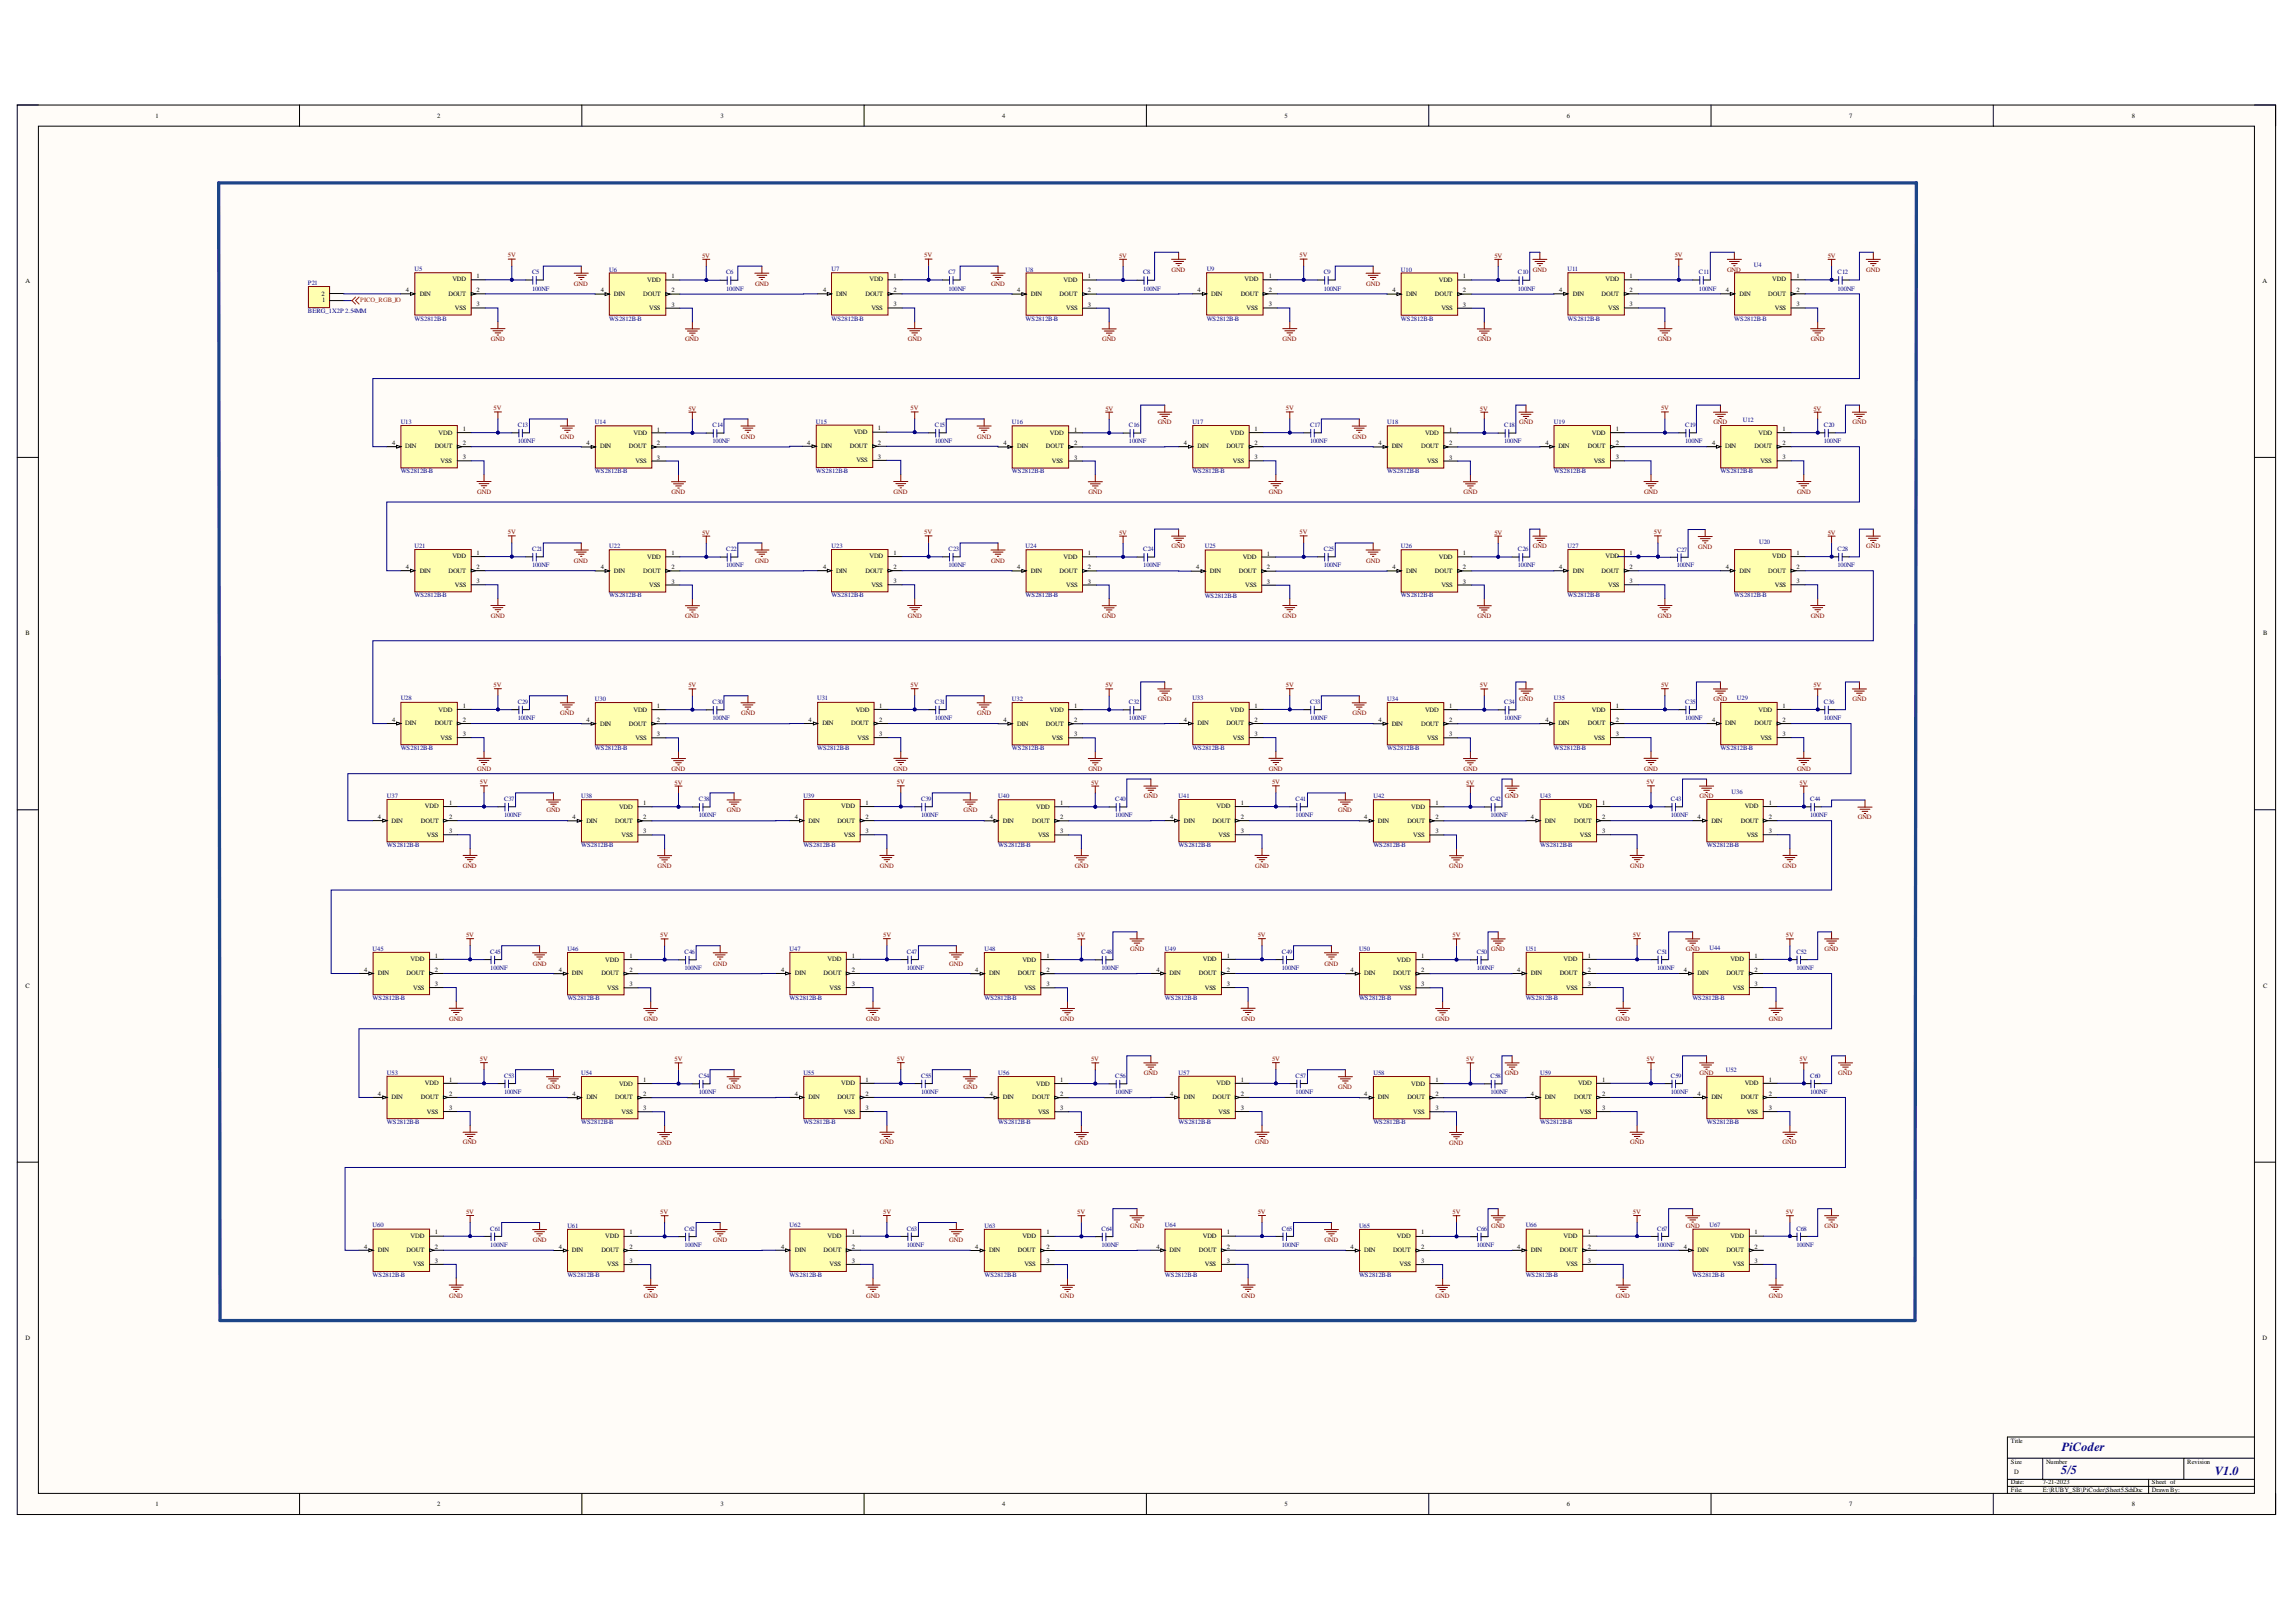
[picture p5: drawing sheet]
<svg xmlns="http://www.w3.org/2000/svg" width="297mm" height="210mm" viewBox="0 0 297 210" stroke-linecap="round" stroke-linejoin="round" font-family="sans-serif">
<defs><g id="words">
<g font-size="1.6" fill="#0c0087">
<text x="266.7" y="190.8">5/5</text>
<text x="266.7" y="187.8">PiCoder</text>
<text x="286.5" y="190.8">V1.0</text>
</g>
<g font-size=".8">
<text x="20.1" y="15.2">1</text>
<text x="56.6" y="15.2">2</text>
<text x="93.2" y="15.2">3</text>
<text x="129.6" y="15.2">4</text>
<text x="166.2" y="15.2">5</text>
<text x="202.7" y="15.2">6</text>
<text x="239.2" y="15.2">7</text>
<text x="275.8" y="15.2">8</text>
<text x="61.7" y="36">1</text>
<text x="86.9" y="36">1</text>
<text x="115.6" y="36">1</text>
<text x="140.7" y="36">1</text>
<text x="164.2" y="36">1</text>
<text x="189.3" y="36">1</text>
<text x="210.8" y="36">1</text>
<text x="232.4" y="36">1</text>
<text x="3.3" y="36.7">A</text>
<text x="41.6" y="38.3">2</text>
<text x="41.7" y="39.1">1</text>
<text x="52.5" y="37.8">4</text>
<text x="54.3" y="38.3">DIN</text>
<text x="58" y="38.3">DOUT</text>
<text x="58.5" y="36.4">VDD</text>
<text x="58.9" y="40.1">VSS</text>
<text x="61.7" y="37.8">2</text>
<text x="61.7" y="39.6">3</text>
<text x="77.7" y="37.8">4</text>
<text x="79.4" y="38.3">DIN</text>
<text x="83.2" y="38.3">DOUT</text>
<text x="83.7" y="36.5">VDD</text>
<text x="84" y="40.1">VSS</text>
<text x="86.9" y="37.8">2</text>
<text x="86.9" y="39.7">3</text>
<text x="106.5" y="37.8">4</text>
<text x="108.2" y="38.3">DIN</text>
<text x="112" y="38.3">DOUT</text>
<text x="112.5" y="36.4">VDD</text>
<text x="112.7" y="40.1">VSS</text>
<text x="115.6" y="37.8">2</text>
<text x="115.6" y="39.6">3</text>
<text x="131.6" y="37.8">4</text>
<text x="133.4" y="38.3">DIN</text>
<text x="137.1" y="38.3">DOUT</text>
<text x="137.6" y="36.5">VDD</text>
<text x="137.9" y="40.1">VSS</text>
<text x="140.7" y="37.8">2</text>
<text x="140.7" y="39.7">3</text>
<text x="154.9" y="37.8">4</text>
<text x="156.7" y="38.3">DIN</text>
<text x="160.5" y="38.3">DOUT</text>
<text x="161" y="36.4">VDD</text>
<text x="161.3" y="40.1">VSS</text>
<text x="164.2" y="37.8">2</text>
<text x="164.2" y="39.6">3</text>
<text x="180.1" y="37.8">4</text>
<text x="181.9" y="38.3">DIN</text>
<text x="185.6" y="38.3">DOUT</text>
<text x="186.1" y="36.5">VDD</text>
<text x="186.5" y="40.1">VSS</text>
<text x="189.3" y="37.8">2</text>
<text x="189.3" y="39.7">3</text>
<text x="201.7" y="37.8">4</text>
<text x="203.5" y="38.3">DIN</text>
<text x="207.2" y="38.3">DOUT</text>
<text x="207.7" y="36.4">VDD</text>
<text x="208" y="40.1">VSS</text>
<text x="210.8" y="37.8">2</text>
<text x="210.8" y="39.6">3</text>
<text x="223.3" y="37.8">4</text>
<text x="225" y="38.3">DIN</text>
<text x="228.8" y="38.3">DOUT</text>
<text x="229.3" y="36.4">VDD</text>
<text x="229.6" y="40.1">VSS</text>
<text x="232.4" y="37.8">2</text>
<text x="232.4" y="39.6">3</text>
<text x="292.7" y="36.7">A</text>
<text x="50.7" y="57.6">4</text>
<text x="52.4" y="58">DIN</text>
<text x="56.2" y="58">DOUT</text>
<text x="56.7" y="56.3">VDD</text>
<text x="57" y="59.9">VSS</text>
<text x="59.9" y="55.8">1</text>
<text x="59.9" y="57.6">2</text>
<text x="59.9" y="59.4">3</text>
<text x="75.9" y="57.6">4</text>
<text x="77.6" y="58">DIN</text>
<text x="81.4" y="58">DOUT</text>
<text x="81.9" y="56.3">VDD</text>
<text x="82.2" y="59.9">VSS</text>
<text x="85" y="55.8">1</text>
<text x="85" y="57.6">2</text>
<text x="85" y="59.5">3</text>
<text x="104.4" y="57.5">4</text>
<text x="106.2" y="58">DIN</text>
<text x="109.9" y="58">DOUT</text>
<text x="110.4" y="56.2">VDD</text>
<text x="110.8" y="59.8">VSS</text>
<text x="113.6" y="55.7">1</text>
<text x="113.6" y="57.5">2</text>
<text x="113.6" y="59.4">3</text>
<text x="129.8" y="57.6">4</text>
<text x="131.6" y="58">DIN</text>
<text x="135.3" y="58">DOUT</text>
<text x="135.8" y="56.3">VDD</text>
<text x="136.1" y="59.9">VSS</text>
<text x="138.9" y="55.8">1</text>
<text x="138.9" y="57.6">2</text>
<text x="138.9" y="59.5">3</text>
<text x="153.2" y="57.6">4</text>
<text x="154.9" y="58">DIN</text>
<text x="158.7" y="58">DOUT</text>
<text x="159.2" y="56.3">VDD</text>
<text x="159.5" y="59.9">VSS</text>
<text x="162.3" y="55.8">1</text>
<text x="162.3" y="57.6">2</text>
<text x="162.3" y="59.4">3</text>
<text x="178.4" y="57.6">4</text>
<text x="180.1" y="58">DIN</text>
<text x="183.9" y="58">DOUT</text>
<text x="184.4" y="56.3">VDD</text>
<text x="184.6" y="59.9">VSS</text>
<text x="187.5" y="55.8">1</text>
<text x="187.5" y="57.6">2</text>
<text x="187.5" y="59.5">3</text>
<text x="199.9" y="57.6">4</text>
<text x="201.6" y="58">DIN</text>
<text x="205.4" y="58">DOUT</text>
<text x="205.9" y="56.3">VDD</text>
<text x="206.2" y="59.9">VSS</text>
<text x="209.1" y="55.8">1</text>
<text x="209.1" y="57.6">2</text>
<text x="209.1" y="59.4">3</text>
<text x="221.5" y="57.6">4</text>
<text x="223.2" y="58">DIN</text>
<text x="227" y="58">DOUT</text>
<text x="227.5" y="56.3">VDD</text>
<text x="227.7" y="59.9">VSS</text>
<text x="230.6" y="55.8">1</text>
<text x="230.6" y="57.6">2</text>
<text x="230.6" y="59.4">3</text>
<text x="61.7" y="71.8">1</text>
<text x="86.9" y="71.8">1</text>
<text x="115.6" y="71.8">1</text>
<text x="140.7" y="71.8">1</text>
<text x="163.9" y="71.9">1</text>
<text x="189.3" y="71.8">1</text>
<text x="210.8" y="71.8">1</text>
<text x="232.4" y="71.8">1</text>
<text x="52.5" y="73.7">4</text>
<text x="54.3" y="74.1">DIN</text>
<text x="58" y="74.1">DOUT</text>
<text x="58.5" y="72.2">VDD</text>
<text x="58.9" y="75.9">VSS</text>
<text x="61.7" y="73.7">2</text>
<text x="61.7" y="75.4">3</text>
<text x="77.7" y="73.7">4</text>
<text x="79.4" y="74.1">DIN</text>
<text x="83.2" y="74.1">DOUT</text>
<text x="83.7" y="72.3">VDD</text>
<text x="84" y="75.9">VSS</text>
<text x="86.9" y="73.7">2</text>
<text x="86.9" y="75.5">3</text>
<text x="106.5" y="73.7">4</text>
<text x="108.2" y="74.1">DIN</text>
<text x="112" y="74.1">DOUT</text>
<text x="112.5" y="72.2">VDD</text>
<text x="112.7" y="75.9">VSS</text>
<text x="115.6" y="73.7">2</text>
<text x="115.6" y="75.4">3</text>
<text x="131.6" y="73.7">4</text>
<text x="133.4" y="74.1">DIN</text>
<text x="137.1" y="74.1">DOUT</text>
<text x="137.6" y="72.3">VDD</text>
<text x="137.9" y="75.9">VSS</text>
<text x="140.7" y="73.7">2</text>
<text x="140.7" y="75.5">3</text>
<text x="154.8" y="73.7">4</text>
<text x="156.5" y="74.2">DIN</text>
<text x="160.3" y="74.2">DOUT</text>
<text x="160.8" y="72.3">VDD</text>
<text x="161.1" y="75.9">VSS</text>
<text x="163.9" y="73.7">2</text>
<text x="163.9" y="75.5">3</text>
<text x="180.1" y="73.7">4</text>
<text x="181.9" y="74.1">DIN</text>
<text x="185.6" y="74.1">DOUT</text>
<text x="186.1" y="72.3">VDD</text>
<text x="186.5" y="75.9">VSS</text>
<text x="189.3" y="73.7">2</text>
<text x="189.3" y="75.5">3</text>
<text x="201.7" y="73.7">4</text>
<text x="203.5" y="74.1">DIN</text>
<text x="207.2" y="74.1">DOUT</text>
<text x="207.7" y="72.2">VDD</text>
<text x="208" y="75.9">VSS</text>
<text x="210.8" y="73.7">2</text>
<text x="210.8" y="75.4">3</text>
<text x="223.3" y="73.7">4</text>
<text x="225" y="74.1">DIN</text>
<text x="228.8" y="74.1">DOUT</text>
<text x="229.3" y="72.2">VDD</text>
<text x="229.6" y="75.9">VSS</text>
<text x="232.4" y="73.7">2</text>
<text x="232.4" y="75.4">3</text>
<text x="3.3" y="82.2">B</text>
<text x="292.8" y="82.2">B</text>
<text x="50.7" y="93.4">4</text>
<text x="52.4" y="93.9">DIN</text>
<text x="56.2" y="93.9">DOUT</text>
<text x="56.7" y="92.1">VDD</text>
<text x="57" y="95.7">VSS</text>
<text x="59.9" y="91.6">1</text>
<text x="59.9" y="93.4">2</text>
<text x="59.9" y="95.2">3</text>
<text x="75.9" y="93.4">4</text>
<text x="77.6" y="93.9">DIN</text>
<text x="81.4" y="93.9">DOUT</text>
<text x="81.9" y="92.1">VDD</text>
<text x="82.2" y="95.7">VSS</text>
<text x="85" y="91.7">1</text>
<text x="85" y="93.4">2</text>
<text x="85" y="95.3">3</text>
<text x="104.6" y="93.4">4</text>
<text x="106.4" y="93.9">DIN</text>
<text x="110.1" y="93.9">DOUT</text>
<text x="110.7" y="92.1">VDD</text>
<text x="111" y="95.7">VSS</text>
<text x="113.7" y="91.6">1</text>
<text x="113.7" y="93.4">2</text>
<text x="113.7" y="95.2">3</text>
<text x="129.8" y="93.4">4</text>
<text x="131.6" y="93.9">DIN</text>
<text x="135.3" y="93.9">DOUT</text>
<text x="135.8" y="92.1">VDD</text>
<text x="136.1" y="95.7">VSS</text>
<text x="138.9" y="91.7">1</text>
<text x="138.9" y="93.4">2</text>
<text x="138.9" y="95.3">3</text>
<text x="153.2" y="93.4">4</text>
<text x="154.9" y="93.9">DIN</text>
<text x="158.7" y="93.9">DOUT</text>
<text x="159.2" y="92.1">VDD</text>
<text x="159.5" y="95.7">VSS</text>
<text x="162.3" y="91.6">1</text>
<text x="162.3" y="93.4">2</text>
<text x="162.3" y="95.2">3</text>
<text x="178.4" y="93.4">4</text>
<text x="180.1" y="93.9">DIN</text>
<text x="183.9" y="93.9">DOUT</text>
<text x="184.4" y="92.1">VDD</text>
<text x="184.6" y="95.7">VSS</text>
<text x="187.5" y="91.7">1</text>
<text x="187.5" y="93.4">2</text>
<text x="187.5" y="95.3">3</text>
<text x="199.9" y="93.4">4</text>
<text x="201.6" y="93.9">DIN</text>
<text x="205.4" y="93.9">DOUT</text>
<text x="205.9" y="92.1">VDD</text>
<text x="206.2" y="95.7">VSS</text>
<text x="209.1" y="91.6">1</text>
<text x="209.1" y="93.4">2</text>
<text x="209.1" y="95.2">3</text>
<text x="221.5" y="93.4">4</text>
<text x="223.2" y="93.9">DIN</text>
<text x="227" y="93.9">DOUT</text>
<text x="227.5" y="92.1">VDD</text>
<text x="227.7" y="95.7">VSS</text>
<text x="230.6" y="91.6">1</text>
<text x="230.6" y="93.4">2</text>
<text x="230.6" y="95.2">3</text>
<text x="48.9" y="106">4</text>
<text x="50.7" y="106.4">DIN</text>
<text x="54.5" y="106.4">DOUT</text>
<text x="55" y="104.6">VDD</text>
<text x="58.1" y="104.2">1</text>
<text x="58.1" y="106">2</text>
<text x="58.1" y="107.8">3</text>
<text x="74.1" y="106">4</text>
<text x="75.9" y="106.4">DIN</text>
<text x="79.6" y="106.4">DOUT</text>
<text x="80.1" y="104.7">VDD</text>
<text x="83.2" y="104.2">1</text>
<text x="83.2" y="106">2</text>
<text x="83.2" y="107.8">3</text>
<text x="102.8" y="106">4</text>
<text x="104.6" y="106.4">DIN</text>
<text x="108.3" y="106.4">DOUT</text>
<text x="108.8" y="104.6">VDD</text>
<text x="112" y="104.2">1</text>
<text x="112" y="106">2</text>
<text x="112" y="107.8">3</text>
<text x="128" y="106">4</text>
<text x="129.7" y="106.4">DIN</text>
<text x="133.5" y="106.4">DOUT</text>
<text x="134" y="104.7">VDD</text>
<text x="137.2" y="104.2">1</text>
<text x="137.2" y="106">2</text>
<text x="137.2" y="107.8">3</text>
<text x="151.4" y="106">4</text>
<text x="153.2" y="106.4">DIN</text>
<text x="156.9" y="106.4">DOUT</text>
<text x="157.4" y="104.6">VDD</text>
<text x="160.5" y="104.2">1</text>
<text x="160.5" y="106">2</text>
<text x="160.5" y="107.8">3</text>
<text x="176.5" y="106">4</text>
<text x="178.3" y="106.4">DIN</text>
<text x="182.1" y="106.4">DOUT</text>
<text x="182.6" y="104.7">VDD</text>
<text x="185.7" y="104.2">1</text>
<text x="185.7" y="106">2</text>
<text x="185.7" y="107.8">3</text>
<text x="198.1" y="106">4</text>
<text x="199.8" y="106.4">DIN</text>
<text x="203.6" y="106.4">DOUT</text>
<text x="204.2" y="104.6">VDD</text>
<text x="207.3" y="104.2">1</text>
<text x="207.3" y="106">2</text>
<text x="207.3" y="107.8">3</text>
<text x="219.6" y="106">4</text>
<text x="221.4" y="106.4">DIN</text>
<text x="225.2" y="106.4">DOUT</text>
<text x="225.7" y="104.6">VDD</text>
<text x="228.8" y="104.2">1</text>
<text x="228.8" y="106">2</text>
<text x="228.8" y="107.8">3</text>
<text x="55.2" y="108.3">VSS</text>
<text x="80.4" y="108.3">VSS</text>
<text x="109.2" y="108.3">VSS</text>
<text x="134.3" y="108.3">VSS</text>
<text x="157.6" y="108.3">VSS</text>
<text x="182.8" y="108.3">VSS</text>
<text x="204.4" y="108.3">VSS</text>
<text x="226" y="108.3">VSS</text>
<text x="47.1" y="125.8">4</text>
<text x="53.1" y="124.4">VDD</text>
<text x="56.2" y="123.9">1</text>
<text x="56.2" y="125.8">2</text>
<text x="72.3" y="125.8">4</text>
<text x="78.3" y="124.4">VDD</text>
<text x="81.4" y="123.9">1</text>
<text x="81.4" y="125.8">2</text>
<text x="101.1" y="125.8">4</text>
<text x="107.1" y="124.4">VDD</text>
<text x="110.2" y="123.9">1</text>
<text x="110.2" y="125.8">2</text>
<text x="126.2" y="125.8">4</text>
<text x="132.3" y="124.4">VDD</text>
<text x="135.4" y="123.9">1</text>
<text x="135.4" y="125.8">2</text>
<text x="149.6" y="125.8">4</text>
<text x="155.6" y="124.4">VDD</text>
<text x="158.7" y="123.9">1</text>
<text x="158.7" y="125.8">2</text>
<text x="174.7" y="125.8">4</text>
<text x="180.7" y="124.4">VDD</text>
<text x="183.9" y="123.9">1</text>
<text x="183.9" y="125.8">2</text>
<text x="196.3" y="125.8">4</text>
<text x="202.3" y="124.4">VDD</text>
<text x="205.4" y="123.9">1</text>
<text x="205.4" y="125.8">2</text>
<text x="217.9" y="125.8">4</text>
<text x="223.9" y="124.4">VDD</text>
<text x="227" y="123.9">1</text>
<text x="227" y="125.8">2</text>
<text x="3.3" y="127.8">C</text>
<text x="48.9" y="126.2">DIN</text>
<text x="52.6" y="126.2">DOUT</text>
<text x="53.4" y="128.1">VSS</text>
<text x="56.2" y="127.6">3</text>
<text x="74" y="126.2">DIN</text>
<text x="77.8" y="126.2">DOUT</text>
<text x="78.6" y="128.1">VSS</text>
<text x="81.4" y="127.7">3</text>
<text x="102.8" y="126.2">DIN</text>
<text x="106.6" y="126.2">DOUT</text>
<text x="107.3" y="128.1">VSS</text>
<text x="110.2" y="127.6">3</text>
<text x="128" y="126.2">DIN</text>
<text x="131.7" y="126.2">DOUT</text>
<text x="132.5" y="128.1">VSS</text>
<text x="135.4" y="127.7">3</text>
<text x="151.3" y="126.2">DIN</text>
<text x="155.1" y="126.2">DOUT</text>
<text x="155.9" y="128.1">VSS</text>
<text x="158.7" y="127.6">3</text>
<text x="176.5" y="126.2">DIN</text>
<text x="180.2" y="126.2">DOUT</text>
<text x="181.1" y="128.1">VSS</text>
<text x="183.9" y="127.7">3</text>
<text x="198.1" y="126.2">DIN</text>
<text x="201.8" y="126.2">DOUT</text>
<text x="202.6" y="128.1">VSS</text>
<text x="205.4" y="127.6">3</text>
<text x="219.6" y="126.2">DIN</text>
<text x="223.4" y="126.2">DOUT</text>
<text x="224.2" y="128.1">VSS</text>
<text x="227" y="127.6">3</text>
<text x="292.8" y="127.8">C</text>
<text x="48.9" y="141.8">4</text>
<text x="50.7" y="142.3">DIN</text>
<text x="54.5" y="142.3">DOUT</text>
<text x="55" y="140.4">VDD</text>
<text x="58.1" y="140">1</text>
<text x="58.1" y="141.8">2</text>
<text x="58.1" y="143.6">3</text>
<text x="74.1" y="141.8">4</text>
<text x="75.9" y="142.3">DIN</text>
<text x="79.6" y="142.3">DOUT</text>
<text x="80.1" y="140.5">VDD</text>
<text x="83.2" y="140">1</text>
<text x="83.2" y="141.8">2</text>
<text x="83.2" y="143.7">3</text>
<text x="102.8" y="141.8">4</text>
<text x="104.6" y="142.3">DIN</text>
<text x="108.3" y="142.3">DOUT</text>
<text x="108.8" y="140.4">VDD</text>
<text x="112" y="140">1</text>
<text x="112" y="141.8">2</text>
<text x="112" y="143.6">3</text>
<text x="128" y="141.8">4</text>
<text x="129.7" y="142.3">DIN</text>
<text x="133.5" y="142.3">DOUT</text>
<text x="134" y="140.5">VDD</text>
<text x="137.2" y="140">1</text>
<text x="137.2" y="141.8">2</text>
<text x="137.2" y="143.7">3</text>
<text x="151.4" y="141.8">4</text>
<text x="153.2" y="142.3">DIN</text>
<text x="156.9" y="142.3">DOUT</text>
<text x="157.4" y="140.4">VDD</text>
<text x="160.5" y="140">1</text>
<text x="160.5" y="141.8">2</text>
<text x="160.5" y="143.6">3</text>
<text x="176.5" y="141.8">4</text>
<text x="178.3" y="142.3">DIN</text>
<text x="182.1" y="142.3">DOUT</text>
<text x="182.6" y="140.5">VDD</text>
<text x="185.7" y="140">1</text>
<text x="185.7" y="141.8">2</text>
<text x="185.7" y="143.7">3</text>
<text x="198.1" y="141.8">4</text>
<text x="199.8" y="142.3">DIN</text>
<text x="203.6" y="142.3">DOUT</text>
<text x="204.2" y="140.4">VDD</text>
<text x="207.3" y="140">1</text>
<text x="207.3" y="141.8">2</text>
<text x="207.3" y="143.6">3</text>
<text x="219.6" y="141.8">4</text>
<text x="221.4" y="142.3">DIN</text>
<text x="225.2" y="142.3">DOUT</text>
<text x="225.7" y="140.4">VDD</text>
<text x="228.8" y="140">1</text>
<text x="228.8" y="141.8">2</text>
<text x="228.8" y="143.6">3</text>
<text x="55.2" y="144.1">VSS</text>
<text x="80.4" y="144.1">VSS</text>
<text x="109.2" y="144.1">VSS</text>
<text x="134.3" y="144.1">VSS</text>
<text x="157.6" y="144.1">VSS</text>
<text x="182.8" y="144.1">VSS</text>
<text x="204.4" y="144.1">VSS</text>
<text x="226" y="144.1">VSS</text>
<text x="47.1" y="161.6">4</text>
<text x="53.1" y="160.2">VDD</text>
<text x="56.2" y="159.8">1</text>
<text x="56.2" y="161.6">2</text>
<text x="72.3" y="161.6">4</text>
<text x="78.3" y="160.3">VDD</text>
<text x="81.4" y="159.8">1</text>
<text x="81.4" y="161.6">2</text>
<text x="101.1" y="161.6">4</text>
<text x="107.1" y="160.2">VDD</text>
<text x="110.2" y="159.8">1</text>
<text x="110.2" y="161.6">2</text>
<text x="126.2" y="161.6">4</text>
<text x="132.3" y="160.3">VDD</text>
<text x="135.4" y="159.8">1</text>
<text x="135.4" y="161.6">2</text>
<text x="149.6" y="161.6">4</text>
<text x="155.6" y="160.2">VDD</text>
<text x="158.7" y="159.8">1</text>
<text x="158.7" y="161.6">2</text>
<text x="174.7" y="161.6">4</text>
<text x="180.7" y="160.3">VDD</text>
<text x="183.9" y="159.8">1</text>
<text x="183.9" y="161.6">2</text>
<text x="196.3" y="161.6">4</text>
<text x="202.3" y="160.2">VDD</text>
<text x="205.4" y="159.8">1</text>
<text x="205.4" y="161.6">2</text>
<text x="217.9" y="161.6">4</text>
<text x="223.9" y="160.2">VDD</text>
<text x="227" y="159.8">1</text>
<text x="227" y="161.6">2</text>
<text x="48.9" y="162">DIN</text>
<text x="52.6" y="162">DOUT</text>
<text x="53.4" y="163.9">VSS</text>
<text x="56.2" y="163.4">3</text>
<text x="74" y="162">DIN</text>
<text x="77.8" y="162">DOUT</text>
<text x="78.6" y="163.9">VSS</text>
<text x="81.4" y="163.5">3</text>
<text x="102.8" y="162">DIN</text>
<text x="106.6" y="162">DOUT</text>
<text x="107.3" y="163.9">VSS</text>
<text x="110.2" y="163.4">3</text>
<text x="128" y="162">DIN</text>
<text x="131.7" y="162">DOUT</text>
<text x="132.5" y="163.9">VSS</text>
<text x="135.4" y="163.5">3</text>
<text x="151.3" y="162">DIN</text>
<text x="155.1" y="162">DOUT</text>
<text x="155.9" y="163.9">VSS</text>
<text x="158.7" y="163.4">3</text>
<text x="176.5" y="162">DIN</text>
<text x="180.2" y="162">DOUT</text>
<text x="181.1" y="163.9">VSS</text>
<text x="183.9" y="163.5">3</text>
<text x="198.1" y="162">DIN</text>
<text x="201.8" y="162">DOUT</text>
<text x="202.6" y="163.9">VSS</text>
<text x="205.4" y="163.4">3</text>
<text x="219.6" y="162">DIN</text>
<text x="223.4" y="162">DOUT</text>
<text x="224.2" y="163.9">VSS</text>
<text x="227" y="163.4">3</text>
<text x="3.3" y="173.4">D</text>
<text x="292.7" y="173.4">D</text>
<text x="260.1" y="186.7">Title</text>
<text x="260.1" y="189.4">Size</text>
<text x="260.6" y="190.8">D</text>
<text x="264.7" y="189.4">Number</text>
<text x="283" y="189.4">Revision</text>
<text x="20.1" y="194.9">1</text>
<text x="56.6" y="194.9">2</text>
<text x="93.2" y="194.9">3</text>
<text x="129.6" y="194.9">4</text>
<text x="166.2" y="194.9">5</text>
<text x="202.7" y="194.9">6</text>
<text x="239.2" y="194.9">7</text>
<text x="260.1" y="192.1">Date:</text>
<text x="260.1" y="193">File:</text>
<text x="264.3" y="192.1">7-21-2023</text>
<text x="264.3" y="193">E:\RUBY_SB\PiCoder\Sheet5.SchDoc</text>
<text x="275.8" y="194.9">8</text>
<text x="278.4" y="192.1">Sheet of</text>
<text x="278.4" y="193">Drawn By:</text>
</g>
<g font-size=".8" fill="#000080">
<text x="53.6" y="35.1">U5</text>
<text x="68.8" y="35.5">C5</text>
<text x="78.8" y="35.1">U6</text>
<text x="94" y="35.5">C6</text>
<text x="107.6" y="35.1">U7</text>
<text x="122.7" y="35.5">C7</text>
<text x="132.7" y="35.1">U8</text>
<text x="147.9" y="35.5">C8</text>
<text x="156.1" y="35.1">U9</text>
<text x="171.3" y="35.5">C9</text>
<text x="181.2" y="35.1">U10</text>
<text x="196.4" y="35.5">C10</text>
<text x="202.8" y="35.1">U11</text>
<text x="219.8" y="35.5">C11</text>
<text x="226.9" y="34.6">U4</text>
<text x="237.7" y="35.5">C12</text>
<text x="39.8" y="36.8">P21</text>
<text x="39.8" y="40.6">BERG_1X2P 2.54MM</text>
<text x="53.6" y="41.5">WS2812B-B</text>
<text x="68.8" y="37.6">100NF</text>
<text x="78.8" y="41.5">WS2812B-B</text>
<text x="94" y="37.6">100NF</text>
<text x="107.6" y="41.5">WS2812B-B</text>
<text x="122.7" y="37.6">100NF</text>
<text x="132.7" y="41.5">WS2812B-B</text>
<text x="147.9" y="37.6">100NF</text>
<text x="156.1" y="41.5">WS2812B-B</text>
<text x="171.3" y="37.6">100NF</text>
<text x="181.2" y="41.5">WS2812B-B</text>
<text x="196.4" y="37.6">100NF</text>
<text x="202.8" y="41.5">WS2812B-B</text>
<text x="219.8" y="37.6">100NF</text>
<text x="224.4" y="41.5">WS2812B-B</text>
<text x="237.7" y="37.6">100NF</text>
<text x="51.8" y="54.8">U13</text>
<text x="67" y="55.3">C13</text>
<text x="67" y="57.4">100NF</text>
<text x="77" y="54.9">U14</text>
<text x="92.2" y="55.3">C14</text>
<text x="92.2" y="57.4">100NF</text>
<text x="105.5" y="54.8">U15</text>
<text x="120.9" y="55.3">C15</text>
<text x="120.9" y="57.4">100NF</text>
<text x="130.9" y="54.9">U16</text>
<text x="146.1" y="55.3">C16</text>
<text x="146.1" y="57.4">100NF</text>
<text x="154.3" y="54.8">U17</text>
<text x="169.5" y="55.3">C17</text>
<text x="169.5" y="57.4">100NF</text>
<text x="179.5" y="54.9">U18</text>
<text x="194.6" y="55.3">C18</text>
<text x="194.6" y="57.4">100NF</text>
<text x="201" y="54.8">U19</text>
<text x="218" y="55.3">C19</text>
<text x="218" y="57.4">100NF</text>
<text x="225.5" y="54.7">U12</text>
<text x="236" y="55.3">C20</text>
<text x="236" y="57.4">100NF</text>
<text x="51.8" y="61.2">WS2812B-B</text>
<text x="77" y="61.2">WS2812B-B</text>
<text x="105.5" y="61.2">WS2812B-B</text>
<text x="130.9" y="61.2">WS2812B-B</text>
<text x="154.3" y="61.2">WS2812B-B</text>
<text x="179.5" y="61.2">WS2812B-B</text>
<text x="201" y="61.2">WS2812B-B</text>
<text x="222.6" y="61.2">WS2812B-B</text>
<text x="53.6" y="70.9">U21</text>
<text x="68.8" y="71.3">C21</text>
<text x="78.8" y="71">U22</text>
<text x="94" y="71.3">C22</text>
<text x="107.6" y="70.9">U23</text>
<text x="122.7" y="71.3">C23</text>
<text x="132.7" y="71">U24</text>
<text x="147.9" y="71.3">C24</text>
<text x="155.9" y="71">U25</text>
<text x="171.3" y="71.3">C25</text>
<text x="181.2" y="71">U26</text>
<text x="196.4" y="71.3">C26</text>
<text x="202.8" y="70.9">U27</text>
<text x="216.9" y="71.4">C27</text>
<text x="227.6" y="70.5">U20</text>
<text x="237.7" y="71.3">C28</text>
<text x="53.6" y="77.3">WS2812B-B</text>
<text x="68.8" y="73.4">100NF</text>
<text x="78.8" y="77.3">WS2812B-B</text>
<text x="94" y="73.4">100NF</text>
<text x="107.6" y="77.3">WS2812B-B</text>
<text x="122.7" y="73.4">100NF</text>
<text x="132.7" y="77.3">WS2812B-B</text>
<text x="147.9" y="73.4">100NF</text>
<text x="155.9" y="77.4">WS2812B-B</text>
<text x="171.3" y="73.4">100NF</text>
<text x="181.2" y="77.3">WS2812B-B</text>
<text x="196.4" y="73.4">100NF</text>
<text x="202.8" y="77.3">WS2812B-B</text>
<text x="216.9" y="73.4">100NF</text>
<text x="224.4" y="77.3">WS2812B-B</text>
<text x="237.7" y="73.4">100NF</text>
<text x="51.8" y="90.6">U28</text>
<text x="67" y="91.1">C29</text>
<text x="67" y="93.2">100NF</text>
<text x="77" y="90.7">U30</text>
<text x="92.2" y="91.1">C30</text>
<text x="92.2" y="93.2">100NF</text>
<text x="105.7" y="90.6">U31</text>
<text x="120.9" y="91.1">C31</text>
<text x="120.9" y="93.2">100NF</text>
<text x="130.9" y="90.7">U32</text>
<text x="146.1" y="91.1">C32</text>
<text x="146.1" y="93.2">100NF</text>
<text x="154.3" y="90.6">U33</text>
<text x="169.5" y="91.1">C33</text>
<text x="169.5" y="93.2">100NF</text>
<text x="179.5" y="90.7">U34</text>
<text x="194.6" y="91.1">C34</text>
<text x="194.6" y="93.2">100NF</text>
<text x="201" y="90.6">U35</text>
<text x="218" y="91.1">C35</text>
<text x="218" y="93.2">100NF</text>
<text x="224.7" y="90.6">U29</text>
<text x="236" y="91.1">C36</text>
<text x="236" y="93.2">100NF</text>
<text x="51.8" y="97.1">WS2812B-B</text>
<text x="77" y="97.1">WS2812B-B</text>
<text x="105.7" y="97.1">WS2812B-B</text>
<text x="130.9" y="97.1">WS2812B-B</text>
<text x="154.3" y="97.1">WS2812B-B</text>
<text x="179.5" y="97.1">WS2812B-B</text>
<text x="201" y="97.1">WS2812B-B</text>
<text x="222.6" y="97.1">WS2812B-B</text>
<text x="50.1" y="103.2">U37</text>
<text x="65.2" y="103.7">C37</text>
<text x="65.2" y="105.8">100NF</text>
<text x="75.2" y="103.3">U38</text>
<text x="90.4" y="103.7">C38</text>
<text x="90.4" y="105.8">100NF</text>
<text x="103.9" y="103.2">U39</text>
<text x="119.2" y="103.7">C39</text>
<text x="119.2" y="105.8">100NF</text>
<text x="129.1" y="103.3">U40</text>
<text x="144.3" y="103.7">C40</text>
<text x="144.3" y="105.8">100NF</text>
<text x="152.5" y="103.2">U41</text>
<text x="167.6" y="103.7">C41</text>
<text x="167.6" y="105.8">100NF</text>
<text x="177.7" y="103.3">U42</text>
<text x="192.8" y="103.7">C42</text>
<text x="192.8" y="105.8">100NF</text>
<text x="199.2" y="103.2">U43</text>
<text x="216.2" y="103.7">C43</text>
<text x="216.2" y="105.8">100NF</text>
<text x="224" y="102.8">U36</text>
<text x="234.2" y="103.7">C44</text>
<text x="234.2" y="105.8">100NF</text>
<text x="50.1" y="109.7">WS2812B-B</text>
<text x="75.2" y="109.7">WS2812B-B</text>
<text x="103.9" y="109.7">WS2812B-B</text>
<text x="129.1" y="109.7">WS2812B-B</text>
<text x="152.5" y="109.7">WS2812B-B</text>
<text x="177.7" y="109.7">WS2812B-B</text>
<text x="199.2" y="109.7">WS2812B-B</text>
<text x="220.8" y="109.7">WS2812B-B</text>
<text x="48.2" y="123">U45</text>
<text x="63.4" y="123.4">C45</text>
<text x="63.4" y="125.5">100NF</text>
<text x="73.4" y="123.1">U46</text>
<text x="88.5" y="123.4">C46</text>
<text x="88.5" y="125.5">100NF</text>
<text x="102.2" y="123">U47</text>
<text x="117.3" y="123.4">C47</text>
<text x="117.3" y="125.5">100NF</text>
<text x="127.4" y="123.1">U48</text>
<text x="142.5" y="123.4">C48</text>
<text x="142.5" y="125.5">100NF</text>
<text x="150.7" y="123">U49</text>
<text x="165.8" y="123.4">C49</text>
<text x="165.8" y="125.5">100NF</text>
<text x="175.8" y="123.1">U50</text>
<text x="191" y="123.4">C50</text>
<text x="191" y="125.5">100NF</text>
<text x="197.4" y="123">U51</text>
<text x="214.4" y="123.4">C51</text>
<text x="214.4" y="125.5">100NF</text>
<text x="221.2" y="122.9">U44</text>
<text x="232.4" y="123.4">C52</text>
<text x="232.4" y="125.5">100NF</text>
<text x="48.2" y="129.4">WS2812B-B</text>
<text x="73.4" y="129.4">WS2812B-B</text>
<text x="102.2" y="129.4">WS2812B-B</text>
<text x="127.4" y="129.4">WS2812B-B</text>
<text x="150.7" y="129.4">WS2812B-B</text>
<text x="175.8" y="129.4">WS2812B-B</text>
<text x="197.4" y="129.4">WS2812B-B</text>
<text x="219" y="129.4">WS2812B-B</text>
<text x="50.1" y="139.1">U53</text>
<text x="65.2" y="139.5">C53</text>
<text x="65.2" y="141.6">100NF</text>
<text x="75.2" y="139.1">U54</text>
<text x="90.4" y="139.5">C54</text>
<text x="90.4" y="141.6">100NF</text>
<text x="103.9" y="139.1">U55</text>
<text x="119.2" y="139.5">C55</text>
<text x="119.2" y="141.6">100NF</text>
<text x="129.1" y="139.1">U56</text>
<text x="144.3" y="139.5">C56</text>
<text x="144.3" y="141.6">100NF</text>
<text x="152.5" y="139.1">U57</text>
<text x="167.6" y="139.5">C57</text>
<text x="167.6" y="141.6">100NF</text>
<text x="177.7" y="139.1">U58</text>
<text x="192.8" y="139.5">C58</text>
<text x="192.8" y="141.6">100NF</text>
<text x="199.2" y="139.1">U59</text>
<text x="216.2" y="139.5">C59</text>
<text x="216.2" y="141.6">100NF</text>
<text x="223.3" y="138.7">U52</text>
<text x="234.2" y="139.5">C60</text>
<text x="234.2" y="141.6">100NF</text>
<text x="50.1" y="145.5">WS2812B-B</text>
<text x="75.2" y="145.5">WS2812B-B</text>
<text x="103.9" y="145.5">WS2812B-B</text>
<text x="129.1" y="145.5">WS2812B-B</text>
<text x="152.5" y="145.5">WS2812B-B</text>
<text x="177.7" y="145.5">WS2812B-B</text>
<text x="199.2" y="145.5">WS2812B-B</text>
<text x="220.8" y="145.5">WS2812B-B</text>
<text x="48.2" y="158.8">U60</text>
<text x="63.4" y="159.2">C61</text>
<text x="63.4" y="161.4">100NF</text>
<text x="73.4" y="158.9">U61</text>
<text x="88.5" y="159.2">C62</text>
<text x="88.5" y="161.4">100NF</text>
<text x="102.2" y="158.8">U62</text>
<text x="117.3" y="159.2">C63</text>
<text x="117.3" y="161.4">100NF</text>
<text x="127.4" y="158.9">U63</text>
<text x="142.5" y="159.2">C64</text>
<text x="142.5" y="161.4">100NF</text>
<text x="150.7" y="158.8">U64</text>
<text x="165.8" y="159.2">C65</text>
<text x="165.8" y="161.4">100NF</text>
<text x="175.8" y="158.9">U65</text>
<text x="191" y="159.2">C66</text>
<text x="191" y="161.4">100NF</text>
<text x="197.4" y="158.8">U66</text>
<text x="214.4" y="159.2">C67</text>
<text x="214.4" y="161.4">100NF</text>
<text x="221.2" y="158.8">U67</text>
<text x="232.4" y="159.2">C68</text>
<text x="232.4" y="161.4">100NF</text>
<text x="48.2" y="165.2">WS2812B-B</text>
<text x="73.4" y="165.2">WS2812B-B</text>
<text x="102.2" y="165.2">WS2812B-B</text>
<text x="127.4" y="165.2">WS2812B-B</text>
<text x="150.7" y="165.2">WS2812B-B</text>
<text x="175.8" y="165.2">WS2812B-B</text>
<text x="197.4" y="165.2">WS2812B-B</text>
<text x="219" y="165.2">WS2812B-B</text>
</g>
<g font-size=".8" fill="#800000">
<text x="65.7" y="33.3">5V</text>
<text x="90.8" y="33.4">5V</text>
<text x="119.6" y="33.3">5V</text>
<text x="144.8" y="33.4">5V</text>
<text x="151.5" y="35.1">GND</text>
<text x="168.1" y="33.3">5V</text>
<text x="193.3" y="33.4">5V</text>
<text x="198.3" y="35.1">GND</text>
<text x="216.7" y="33.3">5V</text>
<text x="223.4" y="35.1">GND</text>
<text x="236.5" y="33.4">5V</text>
<text x="241.4" y="35.1">GND</text>
<text x="74.3" y="37">GND</text>
<text x="97.7" y="37">GND</text>
<text x="128.2" y="37">GND</text>
<text x="176.8" y="37">GND</text>
<text x="63.5" y="44.2">GND</text>
<text x="88.6" y="44.2">GND</text>
<text x="117.5" y="44.2">GND</text>
<text x="142.6" y="44.2">GND</text>
<text x="165.9" y="44.2">GND</text>
<text x="191.1" y="44.2">GND</text>
<text x="214.5" y="44.2">GND</text>
<text x="234.3" y="44.2">GND</text>
<text x="63.9" y="53.1">5V</text>
<text x="89.1" y="53.1">5V</text>
<text x="117.8" y="53.1">5V</text>
<text x="143" y="53.1">5V</text>
<text x="166.3" y="53.1">5V</text>
<text x="191.5" y="53.1">5V</text>
<text x="214.9" y="53.1">5V</text>
<text x="234.6" y="53.1">5V</text>
<text x="72.5" y="56.8">GND</text>
<text x="95.9" y="56.8">GND</text>
<text x="126.4" y="56.8">GND</text>
<text x="149.8" y="54.9">GND</text>
<text x="175" y="56.8">GND</text>
<text x="196.5" y="54.9">GND</text>
<text x="221.7" y="54.9">GND</text>
<text x="239.7" y="54.9">GND</text>
<text x="61.7" y="64">GND</text>
<text x="86.9" y="64">GND</text>
<text x="115.6" y="64">GND</text>
<text x="140.8" y="64">GND</text>
<text x="164.2" y="64">GND</text>
<text x="189.4" y="64">GND</text>
<text x="212.7" y="64">GND</text>
<text x="232.5" y="64">GND</text>
<text x="65.7" y="69.1">5V</text>
<text x="90.8" y="69.2">5V</text>
<text x="119.6" y="69.1">5V</text>
<text x="144.8" y="69.2">5V</text>
<text x="151.5" y="71">GND</text>
<text x="168.1" y="69.1">5V</text>
<text x="193.3" y="69.2">5V</text>
<text x="198.3" y="71">GND</text>
<text x="214" y="69.1">5V</text>
<text x="219.7" y="71">GND</text>
<text x="236.5" y="69.2">5V</text>
<text x="241.4" y="71">GND</text>
<text x="74.3" y="72.8">GND</text>
<text x="97.7" y="72.8">GND</text>
<text x="128.2" y="72.8">GND</text>
<text x="176.8" y="72.8">GND</text>
<text x="63.5" y="80">GND</text>
<text x="88.6" y="80">GND</text>
<text x="117.5" y="80">GND</text>
<text x="142.6" y="80">GND</text>
<text x="165.9" y="80">GND</text>
<text x="191.1" y="80">GND</text>
<text x="214.5" y="80">GND</text>
<text x="234.3" y="80">GND</text>
<text x="63.9" y="88.9">5V</text>
<text x="89.1" y="89">5V</text>
<text x="117.8" y="88.9">5V</text>
<text x="143" y="89">5V</text>
<text x="166.3" y="88.9">5V</text>
<text x="191.5" y="89">5V</text>
<text x="214.9" y="88.9">5V</text>
<text x="234.6" y="89">5V</text>
<text x="72.5" y="92.6">GND</text>
<text x="95.9" y="92.6">GND</text>
<text x="126.4" y="92.6">GND</text>
<text x="149.8" y="90.7">GND</text>
<text x="175" y="92.6">GND</text>
<text x="196.5" y="90.7">GND</text>
<text x="221.7" y="90.7">GND</text>
<text x="239.7" y="90.7">GND</text>
<text x="61.7" y="99.8">GND</text>
<text x="62.1" y="101.5">5V</text>
<text x="86.9" y="99.8">GND</text>
<text x="87.3" y="101.5">5V</text>
<text x="115.6" y="99.8">GND</text>
<text x="116" y="101.5">5V</text>
<text x="140.8" y="99.8">GND</text>
<text x="141.1" y="101.5">5V</text>
<text x="164.2" y="99.8">GND</text>
<text x="164.6" y="101.5">5V</text>
<text x="189.4" y="99.8">GND</text>
<text x="189.7" y="101.5">5V</text>
<text x="212.7" y="99.8">GND</text>
<text x="213" y="101.5">5V</text>
<text x="232.5" y="99.8">GND</text>
<text x="232.8" y="101.5">5V</text>
<text x="70.7" y="105.1">GND</text>
<text x="94" y="105.1">GND</text>
<text x="124.7" y="105.1">GND</text>
<text x="148" y="103.3">GND</text>
<text x="173.1" y="105.1">GND</text>
<text x="194.7" y="103.3">GND</text>
<text x="219.9" y="103.3">GND</text>
<text x="240.3" y="106">GND</text>
<text x="59.9" y="112.3">GND</text>
<text x="85.1" y="112.4">GND</text>
<text x="113.8" y="112.3">GND</text>
<text x="139" y="112.4">GND</text>
<text x="162.4" y="112.3">GND</text>
<text x="187.5" y="112.4">GND</text>
<text x="210.9" y="112.3">GND</text>
<text x="230.6" y="112.3">GND</text>
<text x="60.3" y="121.2">5V</text>
<text x="68.9" y="124.9">GND</text>
<text x="85.4" y="121.3">5V</text>
<text x="92.3" y="124.9">GND</text>
<text x="114.3" y="121.2">5V</text>
<text x="122.8" y="124.9">GND</text>
<text x="139.4" y="121.3">5V</text>
<text x="146.2" y="123.1">GND</text>
<text x="162.7" y="121.2">5V</text>
<text x="171.3" y="124.9">GND</text>
<text x="187.9" y="121.3">5V</text>
<text x="192.9" y="123.1">GND</text>
<text x="211.3" y="121.2">5V</text>
<text x="218.1" y="123.1">GND</text>
<text x="231" y="121.3">5V</text>
<text x="236" y="123.1">GND</text>
<text x="58.1" y="132.1">GND</text>
<text x="62.1" y="137.3">5V</text>
<text x="83.3" y="132.1">GND</text>
<text x="87.3" y="137.4">5V</text>
<text x="112.1" y="132.1">GND</text>
<text x="116" y="137.3">5V</text>
<text x="137.2" y="132.1">GND</text>
<text x="141.1" y="137.4">5V</text>
<text x="160.6" y="132.1">GND</text>
<text x="164.6" y="137.3">5V</text>
<text x="185.7" y="132.1">GND</text>
<text x="189.7" y="137.4">5V</text>
<text x="209.1" y="132.1">GND</text>
<text x="213" y="137.3">5V</text>
<text x="228.8" y="132.1">GND</text>
<text x="232.8" y="137.4">5V</text>
<text x="70.7" y="140.9">GND</text>
<text x="94" y="140.9">GND</text>
<text x="124.7" y="140.9">GND</text>
<text x="148" y="139.1">GND</text>
<text x="173.1" y="140.9">GND</text>
<text x="194.7" y="139.1">GND</text>
<text x="219.9" y="139.1">GND</text>
<text x="237.8" y="139.1">GND</text>
<text x="59.9" y="148.1">GND</text>
<text x="85.1" y="148.2">GND</text>
<text x="113.8" y="148.1">GND</text>
<text x="139" y="148.2">GND</text>
<text x="162.4" y="148.1">GND</text>
<text x="187.5" y="148.2">GND</text>
<text x="210.9" y="148.1">GND</text>
<text x="230.6" y="148.1">GND</text>
<text x="60.3" y="157">5V</text>
<text x="68.9" y="160.8">GND</text>
<text x="85.4" y="157.1">5V</text>
<text x="92.3" y="160.8">GND</text>
<text x="114.3" y="157">5V</text>
<text x="122.8" y="160.8">GND</text>
<text x="139.4" y="157.1">5V</text>
<text x="146.2" y="158.9">GND</text>
<text x="162.7" y="157">5V</text>
<text x="171.3" y="160.8">GND</text>
<text x="187.9" y="157.1">5V</text>
<text x="192.9" y="158.9">GND</text>
<text x="211.3" y="157">5V</text>
<text x="218.1" y="158.9">GND</text>
<text x="231" y="157.1">5V</text>
<text x="236" y="158.9">GND</text>
<text x="58.1" y="167.9">GND</text>
<text x="83.3" y="167.9">GND</text>
<text x="112.1" y="167.9">GND</text>
<text x="137.2" y="167.9">GND</text>
<text x="160.6" y="167.9">GND</text>
<text x="185.7" y="167.9">GND</text>
<text x="209.1" y="167.9">GND</text>
<text x="228.8" y="167.9">GND</text>
</g>
<text font-size=".8" fill="#f00" x="46.6" y="39.1">PICO_RGB_IO</text>
</g></defs>
<path d="M2.2 13.6h292.2v182.4h-292.2z" fill-rule="evenodd" fill="#fffcf8"/>
<path d="M2.2 13.6h292.2v182.4h-292.2z" fill="none" stroke="#000" stroke-width=".13"/>
<path d="M5 16.3h286.7v177h-286.7z" fill-rule="evenodd" fill="#fffcf8"/>
<g fill="none" stroke="#000" stroke-width=".13">
<path d="M2.2 13.6h2.8M5 16.3h286.7v177h-286.7zM38.7 13.6v2.7M75.3 13.6v2.7M111.8 13.6v2.7M148.3 13.6v2.7M184.8 13.6v2.7M221.4 13.6v2.7M257.9 13.6v2.7M291.7 13.6h2.7v2.7M2.2 59.2h2.8M291.7 59.2h2.7"/>
<path d="M2.2 104.8h2.8M291.7 104.8h2.7M2.2 150.4h2.8M291.7 150.4h2.7M38.8 193.3v2.7M75.3 193.3v2.7M111.8 193.3v2.7M148.3 193.3v2.7M184.8 193.3v2.7M221.4 193.3v2.7M257.9 193.3v2.7M259.7 188.7h32"/>
<path d="M259.7 191.4h32M259.7 192.4h32M264.3 188.7v2.7M278 191.4v1.9M282.5 188.7v2.7M291.7 186h-32v7.3M294.4 193.3v2.7"/>
</g>
<path d="M53.7 35.3h7.3v5.5h-7.3z" fill-rule="evenodd" fill="#ffffb0"/>
<path d="M53.7 35.3h7.3v5.5h-7.3z" fill="none" stroke="#800000" stroke-width=".13"/>
<path d="M51.8 38h1.9" fill="none" stroke="#000" stroke-width=".13"/>
<path d="M53.1 37.8l.6 .2-.6 .2z" fill="#f8fcff"/>
<path d="M53.1 37.8l.6 .2-.6 .2zM61 36.2h1.8M61 38h1.8" fill="none" stroke="#000" stroke-width=".13"/>
<path d="M61 37.8l.5 .2-.5 .2z" fill="#f8fcff"/>
<path d="M61 37.8l.5 .2-.5 .2zM61 39.9h1.8M68 36.2h.9M69.4 36.2h.9M93.2 36.3h.9M94.5 36.3h1M121.9 36.2h.9M123.3 36.2h.9" fill="none" stroke="#000" stroke-width=".13"/>
<g fill="none" stroke="#800000" stroke-width=".13">
<path d="M65.8 33.5h.9M66.2 33.5v.9M74.3 35.4h1.8M74.6 35.6h1.2M74.8 35.9h.8M75.1 36.2h.2M75.2 34.4v1M90.9 33.6h.9M91.4 33.6v.9M97.7 35.4h1.8M97.9 35.6h1.3M98.2 35.9h.7"/>
<path d="M98.5 36.2h.2M98.6 34.4v1M119.7 33.5h.9M120.1 33.5v.9M128.2 35.4h1.8M128.5 35.6h1.3M128.8 35.9h.7M129 36.2h.2M129.1 34.4v1M63.5 42.5h1.8M63.8 42.8h1.3M64.1 43.1h.7"/>
<path d="M64.3 43.4h.2M64.4 41.6v.9M88.7 42.6h1.8M88.9 42.8h1.3M89.2 43.1h.7M89.5 43.4h.2M89.6 41.7v.9M117.4 42.5h1.8M117.7 42.8h1.3M118 43.1h.7M118.2 43.4h.2M118.3 41.6v.9"/>
</g>
<path d="M68.9 35.8v1M69.4 35.8v1M94.1 35.8v1M94.5 35.8v1M122.8 35.8v1M123.3 35.8v1" fill="none" stroke="#00f" stroke-width=".13"/>
<path d="M132.7 35.3h7.3v5.5h-7.3z" fill-rule="evenodd" fill="#ffffb0"/>
<path d="M132.7 35.3h7.3v5.5h-7.3z" fill="none" stroke="#800000" stroke-width=".13"/>
<path d="M130.9 38.1h1.8" fill="none" stroke="#000" stroke-width=".13"/>
<path d="M132.2 37.9l.5 .2-.5 .1z" fill="#f8fcff"/>
<path d="M132.2 37.9l.5 .2-.5 .1zM140 36.2h1.9M140 38.1h1.9" fill="none" stroke="#000" stroke-width=".13"/>
<path d="M140 37.9l.6 .2-.6 .1z" fill="#f8fcff"/>
<path d="M140 37.9l.6 .2-.6 .1zM140 39.9h1.9M147.1 36.3h.9M148.5 36.3h.9" fill="none" stroke="#000" stroke-width=".13"/>
<path d="M144.8 33.6h1M145.3 33.6v.9M151.6 33.6h1.8M151.8 33.8h1.3M152.1 34.1h.8M152.4 34.4h.2M152.5 32.6v1M142.6 42.6h1.8M142.9 42.8h1.2M143.1 43.1h.8M143.4 43.4h.2M143.5 41.7v.9" fill="none" stroke="#800000" stroke-width=".13"/>
<path d="M148 35.8v1M148.5 35.8v1" fill="none" stroke="#00f" stroke-width=".13"/>
<path d="M156.1 35.3h7.3v5.5h-7.3z" fill-rule="evenodd" fill="#ffffb0"/>
<path d="M156.1 35.3h7.3v5.5h-7.3z" fill="none" stroke="#800000" stroke-width=".13"/>
<path d="M154.3 38h1.8" fill="none" stroke="#000" stroke-width=".13"/>
<path d="M155.6 37.8l.5 .2-.5 .2z" fill="#f8fcff"/>
<path d="M155.6 37.8l.5 .2-.5 .2zM163.4 36.2h1.8M163.4 38h1.8" fill="none" stroke="#000" stroke-width=".13"/>
<path d="M163.4 37.8l.6 .2-.6 .2z" fill="#f8fcff"/>
<path d="M163.4 37.8l.6 .2-.6 .2zM163.4 39.9h1.8M170.5 36.2h.9M171.8 36.2h.9" fill="none" stroke="#000" stroke-width=".13"/>
<path d="M168.2 33.5h.9M168.7 33.5v.9M176.7 35.4h1.9M177 35.6h1.3M177.3 35.9h.7M177.6 36.2h.1M177.7 34.4v1M165.9 42.5h1.9M166.2 42.8h1.3M166.5 43.1h.7M166.8 43.4h.2M166.9 41.6v.9" fill="none" stroke="#800000" stroke-width=".13"/>
<path d="M171.4 35.8v1M171.8 35.8v1" fill="none" stroke="#00f" stroke-width=".13"/>
<path d="M181.3 35.3h7.3v5.5h-7.3z" fill-rule="evenodd" fill="#ffffb0"/>
<path d="M181.3 35.3h7.3v5.5h-7.3z" fill="none" stroke="#800000" stroke-width=".13"/>
<path d="M179.4 38.1h1.9" fill="none" stroke="#000" stroke-width=".13"/>
<path d="M180.7 37.9l.6 .2-.6 .1z" fill="#f8fcff"/>
<path d="M180.7 37.9l.6 .2-.6 .1zM188.6 36.2h1.8M188.6 38.1h1.8" fill="none" stroke="#000" stroke-width=".13"/>
<path d="M188.6 37.9l.5 .2-.5 .1z" fill="#f8fcff"/>
<path d="M188.6 37.9l.5 .2-.5 .1zM188.6 39.9h1.8M195.6 36.3h.9M197 36.3h.9" fill="none" stroke="#000" stroke-width=".13"/>
<path d="M193.4 33.6h.9M193.8 33.6v.9M198.3 33.6h1.8M198.6 33.8h1.3M198.9 34.1h.7M199.1 34.4h.2M199.2 32.6v1M191.1 42.6h1.8M191.4 42.8h1.3M191.7 43.1h.7M191.9 43.4h.2M192 41.7v.9" fill="none" stroke="#800000" stroke-width=".13"/>
<path d="M196.5 35.8v1M197 35.8v1" fill="none" stroke="#00f" stroke-width=".13"/>
<path d="M202.8 35.3h7.3v5.5h-7.3z" fill-rule="evenodd" fill="#ffffb0"/>
<path d="M202.8 35.3h7.3v5.5h-7.3z" fill="none" stroke="#800000" stroke-width=".13"/>
<path d="M201 38h1.8" fill="none" stroke="#000" stroke-width=".13"/>
<path d="M202.3 37.8l.5 .2-.5 .2z" fill="#f8fcff"/>
<path d="M202.3 37.8l.5 .2-.5 .2zM210.1 36.2h1.9M210.1 38h1.9" fill="none" stroke="#000" stroke-width=".13"/>
<path d="M210.1 37.8l.6 .2-.6 .2z" fill="#f8fcff"/>
<path d="M210.1 37.8l.6 .2-.6 .2zM210.1 39.9h1.9M219 36.2h.9M220.4 36.2h.9" fill="none" stroke="#000" stroke-width=".13"/>
<path d="M216.7 33.5h.9M217.2 33.5v.9M223.5 33.6h1.8M223.7 33.8h1.3M224 34.1h.7M224.3 34.4h.2M224.4 32.6v1M214.5 42.5h1.8M214.8 42.8h1.2M215 43.1h.8M215.3 43.4h.2M215.4 41.6v.9" fill="none" stroke="#800000" stroke-width=".13"/>
<path d="M219.9 35.8v1M220.4 35.8v1" fill="none" stroke="#00f" stroke-width=".13"/>
<path d="M224.4 35.3h7.3v5.5h-7.3z" fill-rule="evenodd" fill="#ffffb0"/>
<path d="M224.4 35.3h7.3v5.5h-7.3z" fill="none" stroke="#800000" stroke-width=".13"/>
<path d="M222.6 38h1.8" fill="none" stroke="#000" stroke-width=".13"/>
<path d="M223.9 37.8l.5 .2-.5 .2z" fill="#f8fcff"/>
<path d="M223.9 37.8l.5 .2-.5 .2zM231.7 36.2h1.8M231.7 38h1.8" fill="none" stroke="#000" stroke-width=".13"/>
<path d="M231.7 37.8l.6 .2-.6 .2z" fill="#f8fcff"/>
<path d="M231.7 37.8l.6 .2-.6 .2zM231.7 39.9h1.8M237 36.2h.9M238.3 36.2h.9" fill="none" stroke="#000" stroke-width=".13"/>
<path d="M236.5 33.6h.9M237 33.6v.9M241.4 33.6h1.9M241.7 33.8h1.3M242 34.1h.7M242.3 34.4h.1M242.4 32.6v1M234.2 42.5h1.9M234.5 42.8h1.3M234.8 43.1h.7M235.1 43.4h.2M235.2 41.6v.9" fill="none" stroke="#800000" stroke-width=".13"/>
<path d="M237.9 35.8v1M238.3 35.8v1" fill="none" stroke="#00f" stroke-width=".13"/>
<path d="M51.9 55.1h7.3v5.4h-7.3z" fill-rule="evenodd" fill="#ffffb0"/>
<path d="M51.9 55.1h7.3v5.4h-7.3z" fill="none" stroke="#800000" stroke-width=".13"/>
<path d="M50 57.8h1.9" fill="none" stroke="#000" stroke-width=".13"/>
<path d="M51.3 57.6l.6 .2-.6 .2z" fill="#f8fcff"/>
<path d="M51.3 57.6l.6 .2-.6 .2zM59.2 56h1.8M59.2 57.8h1.8" fill="none" stroke="#000" stroke-width=".13"/>
<path d="M59.2 57.6l.5 .2-.5 .2z" fill="#f8fcff"/>
<path d="M59.2 57.6l.5 .2-.5 .2zM59.2 59.6h1.8M66.2 56h.9M67.6 56h.9" fill="none" stroke="#000" stroke-width=".13"/>
<path d="M64 53.3h.9M64.4 53.3v.9M72.5 55.1h1.8M72.8 55.4h1.2M73 55.7h.8M73.3 55.9h.2M73.4 54.2v.9M61.7 62.3h1.8M62 62.6h1.3M62.3 62.9h.7M62.5 63.1h.2M62.6 61.4v.9" fill="none" stroke="#800000" stroke-width=".13"/>
<path d="M67.1 55.6v1M67.6 55.6v1" fill="none" stroke="#00f" stroke-width=".13"/>
<path d="M77 55.1h7.3v5.5h-7.3z" fill-rule="evenodd" fill="#ffffb0"/>
<path d="M77 55.1h7.3v5.5h-7.3z" fill="none" stroke="#800000" stroke-width=".13"/>
<path d="M75.2 57.8h1.8" fill="none" stroke="#000" stroke-width=".13"/>
<path d="M76.5 57.7l.5 .1-.5 .2z" fill="#f8fcff"/>
<path d="M76.5 57.7l.5 .1-.5 .2zM84.3 56h1.9M84.3 57.8h1.9" fill="none" stroke="#000" stroke-width=".13"/>
<path d="M84.3 57.7l.6 .1-.6 .2z" fill="#f8fcff"/>
<path d="M84.3 57.7l.6 .1-.6 .2zM84.3 59.7h1.9M91.4 56h.9M92.7 56h1" fill="none" stroke="#000" stroke-width=".13"/>
<path d="M89.1 53.3h.9M89.6 53.3v.9M95.9 55.1h1.8M96.1 55.4h1.3M96.4 55.7h.7M96.7 55.9h.2M96.8 54.2v.9M86.9 62.3h1.8M87.1 62.6h1.3M87.4 62.9h.7M87.7 63.2h.2M87.8 61.4v.9" fill="none" stroke="#800000" stroke-width=".13"/>
<path d="M92.3 55.6v1M92.7 55.6v1" fill="none" stroke="#00f" stroke-width=".13"/>
<path d="M105.6 55h7.3v5.5h-7.3z" fill-rule="evenodd" fill="#ffffb0"/>
<path d="M105.6 55h7.3v5.5h-7.3z" fill="none" stroke="#800000" stroke-width=".13"/>
<path d="M103.8 57.8h1.8" fill="none" stroke="#000" stroke-width=".13"/>
<path d="M105.1 57.6l.5 .2-.5 .1z" fill="#f8fcff"/>
<path d="M105.1 57.6l.5 .2-.5 .1zM112.9 55.9h1.8M112.9 57.8h1.8" fill="none" stroke="#000" stroke-width=".13"/>
<path d="M112.9 57.6l.6 .2-.6 .1z" fill="#f8fcff"/>
<path d="M112.9 57.6l.6 .2-.6 .1zM112.9 59.6h1.8M120.1 56h.9M121.5 56h.9" fill="none" stroke="#000" stroke-width=".13"/>
<path d="M117.9 53.3h.9M118.3 53.3v.9M126.4 55.1h1.8M126.7 55.4h1.3M127 55.7h.7M127.2 55.9h.2M127.3 54.2v.9M115.6 62.3h1.9M115.9 62.6h1.3M116.2 62.9h.7M116.4 63.1h.2M116.5 61.4v.9" fill="none" stroke="#800000" stroke-width=".13"/>
<path d="M121 55.6v1M121.5 55.6v1" fill="none" stroke="#00f" stroke-width=".13"/>
<path d="M130.9 55.1h7.4v5.5h-7.4z" fill-rule="evenodd" fill="#ffffb0"/>
<path d="M130.9 55.1h7.4v5.5h-7.4z" fill="none" stroke="#800000" stroke-width=".13"/>
<path d="M129.1 57.8h1.8" fill="none" stroke="#000" stroke-width=".13"/>
<path d="M130.4 57.7l.5 .1-.5 .2z" fill="#f8fcff"/>
<path d="M130.4 57.7l.5 .1-.5 .2zM138.3 56h1.8M138.3 57.8h1.8" fill="none" stroke="#000" stroke-width=".13"/>
<path d="M138.3 57.7l.5 .1-.5 .2z" fill="#f8fcff"/>
<path d="M138.3 57.7l.5 .1-.5 .2zM138.3 59.7h1.8M145.3 56h.9M146.7 56h.9" fill="none" stroke="#000" stroke-width=".13"/>
<path d="M143 53.3h1M143.5 53.3v.9M149.8 53.3h1.8M150 53.6h1.3M150.3 53.9h.8M150.6 54.2h.2M150.7 52.4v.9M140.8 62.3h1.8M141.1 62.6h1.2M141.3 62.9h.8M141.6 63.2h.2M141.7 61.4v.9" fill="none" stroke="#800000" stroke-width=".13"/>
<path d="M146.2 55.6v1M146.7 55.6v1" fill="none" stroke="#00f" stroke-width=".13"/>
<path d="M154.3 55.1h7.3v5.4h-7.3z" fill-rule="evenodd" fill="#ffffb0"/>
<path d="M154.3 55.1h7.3v5.4h-7.3z" fill="none" stroke="#800000" stroke-width=".13"/>
<path d="M152.5 57.8h1.8" fill="none" stroke="#000" stroke-width=".13"/>
<path d="M153.8 57.6l.5 .2-.5 .2z" fill="#f8fcff"/>
<path d="M153.8 57.6l.5 .2-.5 .2zM161.6 56h1.8M161.6 57.8h1.8" fill="none" stroke="#000" stroke-width=".13"/>
<path d="M161.6 57.6l.6 .2-.6 .2z" fill="#f8fcff"/>
<path d="M161.6 57.6l.6 .2-.6 .2zM161.6 59.6h1.8M168.7 56h.9M170 56h.9" fill="none" stroke="#000" stroke-width=".13"/>
<path d="M166.4 53.3h.9M166.9 53.3v.9M174.9 55.1h1.9M175.2 55.4h1.3M175.5 55.7h.7M175.8 55.9h.1M175.9 54.2v.9M164.2 62.3h1.8M164.4 62.6h1.3M164.7 62.9h.7M165 63.1h.2M165.1 61.4v.9" fill="none" stroke="#800000" stroke-width=".13"/>
<path d="M169.6 55.6v1M170 55.6v1" fill="none" stroke="#00f" stroke-width=".13"/>
<path d="M179.5 55.1h7.3v5.5h-7.3z" fill-rule="evenodd" fill="#ffffb0"/>
<path d="M179.5 55.1h7.3v5.5h-7.3z" fill="none" stroke="#800000" stroke-width=".13"/>
<path d="M177.7 57.8h1.8" fill="none" stroke="#000" stroke-width=".13"/>
<path d="M178.9 57.7l.6 .1-.6 .2z" fill="#f8fcff"/>
<path d="M178.9 57.7l.6 .1-.6 .2zM186.8 56h1.8M186.8 57.8h1.8" fill="none" stroke="#000" stroke-width=".13"/>
<path d="M186.8 57.7l.5 .1-.5 .2z" fill="#f8fcff"/>
<path d="M186.8 57.7l.5 .1-.5 .2zM186.8 59.7h1.8M193.8 56h.9M195.2 56h.9" fill="none" stroke="#000" stroke-width=".13"/>
<path d="M191.6 53.3h.9M192 53.3v.9M196.5 53.3h1.8M196.8 53.6h1.3M197.1 53.9h.7M197.3 54.2h.2M197.4 52.4v.9M189.3 62.3h1.8M189.6 62.6h1.3M189.9 62.9h.7M190.1 63.2h.2M190.2 61.4v.9" fill="none" stroke="#800000" stroke-width=".13"/>
<path d="M194.7 55.6v1M195.2 55.6v1" fill="none" stroke="#00f" stroke-width=".13"/>
<path d="M201 55.1h7.3v5.5h-7.3z" fill-rule="evenodd" fill="#ffffb0"/>
<path d="M201 55.1h7.3v5.5h-7.3z" fill="none" stroke="#800000" stroke-width=".13"/>
<path d="M199.2 57.8h1.8" fill="none" stroke="#000" stroke-width=".13"/>
<path d="M200.5 57.6l.5 .2-.5 .2z" fill="#f8fcff"/>
<path d="M200.5 57.6l.5 .2-.5 .2zM208.3 56h1.9M208.3 57.8h1.9" fill="none" stroke="#000" stroke-width=".13"/>
<path d="M208.3 57.6l.6 .2-.6 .2z" fill="#f8fcff"/>
<path d="M208.3 57.6l.6 .2-.6 .2zM208.3 59.6h1.9M217.2 56h.9M218.6 56h.9" fill="none" stroke="#000" stroke-width=".13"/>
<path d="M214.9 53.3h.9M215.4 53.3v.9M221.7 53.3h1.8M221.9 53.6h1.3M222.2 53.9h.7M222.5 54.2h.2M222.6 52.4v.9M212.7 62.3h1.8M213 62.6h1.2M213.2 62.9h.8M213.5 63.1h.2M213.6 61.4v.9" fill="none" stroke="#800000" stroke-width=".13"/>
<path d="M218.1 55.6v1M218.6 55.6v1" fill="none" stroke="#00f" stroke-width=".13"/>
<path d="M222.6 55.1h7.3v5.5h-7.3z" fill-rule="evenodd" fill="#ffffb0"/>
<path d="M222.6 55.1h7.3v5.5h-7.3z" fill="none" stroke="#800000" stroke-width=".13"/>
<path d="M220.8 57.8h1.8" fill="none" stroke="#000" stroke-width=".13"/>
<path d="M222.1 57.6l.5 .2-.5 .2z" fill="#f8fcff"/>
<path d="M222.1 57.6l.5 .2-.5 .2zM229.9 56h1.8M229.9 57.8h1.8" fill="none" stroke="#000" stroke-width=".13"/>
<path d="M229.9 57.6l.6 .2-.6 .2z" fill="#f8fcff"/>
<path d="M229.9 57.6l.6 .2-.6 .2zM229.9 59.6h1.8M235.2 56h.9M236.5 56h.9" fill="none" stroke="#000" stroke-width=".13"/>
<path d="M234.7 53.3h.9M235.2 53.3v.9M239.6 53.3h1.9M239.9 53.6h1.3M240.2 53.9h.7M240.5 54.2h.1M240.6 52.4v.9M232.5 62.3h1.8M232.7 62.6h1.3M233 62.9h.7M233.3 63.1h.2M233.4 61.4v.9" fill="none" stroke="#800000" stroke-width=".13"/>
<path d="M236.1 55.6v1M236.5 55.6v1" fill="none" stroke="#00f" stroke-width=".13"/>
<path d="M53.7 71.1h7.3v5.5h-7.3z" fill-rule="evenodd" fill="#ffffb0"/>
<path d="M53.7 71.1h7.3v5.5h-7.3z" fill="none" stroke="#800000" stroke-width=".13"/>
<path d="M51.8 73.9h1.9" fill="none" stroke="#000" stroke-width=".13"/>
<path d="M53.1 73.7l.6 .2-.6 .1z" fill="#f8fcff"/>
<path d="M53.1 73.7l.6 .2-.6 .1zM61 72h1.8M61 73.9h1.8" fill="none" stroke="#000" stroke-width=".13"/>
<path d="M61 73.7l.5 .2-.5 .1z" fill="#f8fcff"/>
<path d="M61 73.7l.5 .2-.5 .1zM61 75.7h1.8M68 72.1h.9M69.4 72.1h.9" fill="none" stroke="#000" stroke-width=".13"/>
<path d="M63.5 78.4h1.8M63.8 78.6h1.3M64.1 78.9h.7M64.3 79.2h.2M64.4 77.4v1M65.8 69.3h.9M66.2 69.3v1M74.3 71.2h1.8M74.6 71.4h1.2M74.8 71.7h.8M75.1 72h.2M75.2 70.3v.9" fill="none" stroke="#800000" stroke-width=".13"/>
<path d="M68.9 71.6v1M69.4 71.6v1" fill="none" stroke="#00f" stroke-width=".13"/>
<path d="M78.8 71.1h7.3v5.5h-7.3z" fill-rule="evenodd" fill="#ffffb0"/>
<path d="M78.8 71.1h7.3v5.5h-7.3z" fill="none" stroke="#800000" stroke-width=".13"/>
<path d="M77 73.9h1.8" fill="none" stroke="#000" stroke-width=".13"/>
<path d="M78.3 73.7l.5 .2-.5 .2z" fill="#f8fcff"/>
<path d="M78.3 73.7l.5 .2-.5 .2zM86.1 72.1h1.9M86.1 73.9h1.9" fill="none" stroke="#000" stroke-width=".13"/>
<path d="M86.1 73.7l.6 .2-.6 .2z" fill="#f8fcff"/>
<path d="M86.1 73.7l.6 .2-.6 .2zM86.1 75.7h1.9M93.2 72.1h.9M94.5 72.1h1" fill="none" stroke="#000" stroke-width=".13"/>
<path d="M88.7 78.4h1.8M88.9 78.7h1.3M89.2 78.9h.7M89.5 79.2h.2M89.6 77.5v.9M90.9 69.4h.9M91.4 69.4v.9M97.7 71.2h1.8M97.9 71.4h1.3M98.2 71.7h.7M98.5 72h.2M98.6 70.3v.9" fill="none" stroke="#800000" stroke-width=".13"/>
<path d="M94.1 71.6v1M94.5 71.6v1" fill="none" stroke="#00f" stroke-width=".13"/>
<path d="M107.6 71.1h7.3v5.5h-7.3z" fill-rule="evenodd" fill="#ffffb0"/>
<path d="M107.6 71.1h7.3v5.5h-7.3z" fill="none" stroke="#800000" stroke-width=".13"/>
<path d="M105.8 73.9h1.8" fill="none" stroke="#000" stroke-width=".13"/>
<path d="M107 73.7l.6 .2-.6 .1z" fill="#f8fcff"/>
<path d="M107 73.7l.6 .2-.6 .1zM114.9 72h1.8M114.9 73.9h1.8" fill="none" stroke="#000" stroke-width=".13"/>
<path d="M114.9 73.7l.5 .2-.5 .1z" fill="#f8fcff"/>
<path d="M114.9 73.7l.5 .2-.5 .1zM114.9 75.7h1.8M121.9 72.1h.9M123.3 72.1h.9" fill="none" stroke="#000" stroke-width=".13"/>
<path d="M117.4 78.4h1.8M117.7 78.6h1.3M118 78.9h.7M118.2 79.2h.2M118.3 77.4v1M119.7 69.3h.9M120.1 69.3v1M128.2 71.2h1.8M128.5 71.4h1.3M128.8 71.7h.7M129 72h.2M129.1 70.3v.9" fill="none" stroke="#800000" stroke-width=".13"/>
<path d="M122.8 71.6v1M123.3 71.6v1" fill="none" stroke="#00f" stroke-width=".13"/>
<path d="M132.7 71.1h7.3v5.5h-7.3z" fill-rule="evenodd" fill="#ffffb0"/>
<path d="M132.7 71.1h7.3v5.5h-7.3z" fill="none" stroke="#800000" stroke-width=".13"/>
<path d="M130.9 73.9h1.8" fill="none" stroke="#000" stroke-width=".13"/>
<path d="M132.2 73.7l.5 .2-.5 .2z" fill="#f8fcff"/>
<path d="M132.2 73.7l.5 .2-.5 .2zM140 72.1h1.9M140 73.9h1.9" fill="none" stroke="#000" stroke-width=".13"/>
<path d="M140 73.7l.6 .2-.6 .2z" fill="#f8fcff"/>
<path d="M140 73.7l.6 .2-.6 .2zM140 75.7h1.9M147.1 72.1h.9M148.5 72.1h.9" fill="none" stroke="#000" stroke-width=".13"/>
<path d="M142.6 78.4h1.8M142.9 78.7h1.2M143.1 78.9h.8M143.4 79.2h.2M143.5 77.5v.9M144.8 69.4h1M145.3 69.4v.9M151.6 69.4h1.8M151.8 69.7h1.3M152.1 69.9h.8M152.4 70.2h.2M152.5 68.5v.9" fill="none" stroke="#800000" stroke-width=".13"/>
<path d="M148 71.6v1M148.5 71.6v1" fill="none" stroke="#00f" stroke-width=".13"/>
<path d="M155.9 71.2h7.3v5.4h-7.3z" fill-rule="evenodd" fill="#ffffb0"/>
<path d="M155.9 71.2h7.3v5.4h-7.3z" fill="none" stroke="#800000" stroke-width=".13"/>
<path d="M154.1 73.9h1.8" fill="none" stroke="#000" stroke-width=".13"/>
<path d="M155.4 73.7l.5 .2-.5 .2z" fill="#f8fcff"/>
<path d="M155.4 73.7l.5 .2-.5 .2zM163.2 72.1h1.9M163.2 73.9h1.9" fill="none" stroke="#000" stroke-width=".13"/>
<path d="M163.2 73.7l.6 .2-.6 .2z" fill="#f8fcff"/>
<path d="M163.2 73.7l.6 .2-.6 .2zM163.2 75.7h1.9M170.5 72.1h.9M171.8 72.1h.9" fill="none" stroke="#000" stroke-width=".13"/>
<path d="M165.9 78.4h1.9M166.2 78.6h1.3M166.5 78.9h.7M166.8 79.2h.2M166.9 77.4v1M168.2 69.3h.9M168.7 69.3v1M176.7 71.2h1.9M177 71.5h1.3M177.3 71.7h.7M177.6 72h.1M177.7 70.3v.9" fill="none" stroke="#800000" stroke-width=".13"/>
<path d="M171.4 71.6v1M171.8 71.6v1" fill="none" stroke="#00f" stroke-width=".13"/>
<path d="M181.3 71.1h7.3v5.5h-7.3z" fill-rule="evenodd" fill="#ffffb0"/>
<path d="M181.3 71.1h7.3v5.5h-7.3z" fill="none" stroke="#800000" stroke-width=".13"/>
<path d="M179.4 73.9h1.9" fill="none" stroke="#000" stroke-width=".13"/>
<path d="M180.7 73.7l.6 .2-.6 .2z" fill="#f8fcff"/>
<path d="M180.7 73.7l.6 .2-.6 .2zM188.6 72.1h1.8M188.6 73.9h1.8" fill="none" stroke="#000" stroke-width=".13"/>
<path d="M188.6 73.7l.5 .2-.5 .2z" fill="#f8fcff"/>
<path d="M188.6 73.7l.5 .2-.5 .2zM188.6 75.7h1.8M195.6 72.1h.9M197 72.1h.9" fill="none" stroke="#000" stroke-width=".13"/>
<path d="M191.1 78.4h1.8M191.4 78.7h1.3M191.7 78.9h.7M191.9 79.2h.2M192 77.5v.9M193.4 69.4h.9M193.8 69.4v.9M198.3 69.4h1.8M198.6 69.7h1.3M198.9 69.9h.7M199.1 70.2h.2M199.2 68.5v.9" fill="none" stroke="#800000" stroke-width=".13"/>
<path d="M196.5 71.6v1M197 71.6v1" fill="none" stroke="#00f" stroke-width=".13"/>
<circle cx="212" cy="72" r=".18" fill="#000080"/>
<circle cx="212" cy="72" r=".18" fill="none" stroke="#000080" stroke-width=".13"/>
<path d="M202.8 71.1h7.3v5.5h-7.3z" fill-rule="evenodd" fill="#ffffb0"/>
<path d="M202.8 71.1h7.3v5.5h-7.3z" fill="none" stroke="#800000" stroke-width=".13"/>
<path d="M201 73.9h1.8" fill="none" stroke="#000" stroke-width=".13"/>
<path d="M202.3 73.7l.5 .2-.5 .1z" fill="#f8fcff"/>
<path d="M202.3 73.7l.5 .2-.5 .1zM210.1 72h1.9" fill="none" stroke="#000" stroke-width=".13"/>
<circle cx="212" cy="72" r=".18" fill="#000080"/>
<circle cx="212" cy="72" r=".18" fill="none" stroke="#000080" stroke-width=".13"/>
<path d="M210.1 73.9h1.9" fill="none" stroke="#000" stroke-width=".13"/>
<path d="M210.1 73.7l.6 .2-.6 .1z" fill="#f8fcff"/>
<path d="M210.1 73.7l.6 .2-.6 .1zM210.1 75.7h1.9M216.1 72.1h.9M217.5 72.1h.9" fill="none" stroke="#000" stroke-width=".13"/>
<path d="M214 69.3h.9M214.5 78.4h1.8M214.5 69.3v1M214.8 78.6h1.2M215 78.9h.8M215.3 79.2h.2M215.4 77.4v1M219.7 69.4h1.8M220 69.7h1.2M220.2 70h.8M220.5 70.3h.2M220.6 68.5v.9" fill="none" stroke="#800000" stroke-width=".13"/>
<path d="M217 71.7v1M217.5 71.7v1" fill="none" stroke="#00f" stroke-width=".13"/>
<path d="M224.4 71.1h7.3v5.5h-7.3z" fill-rule="evenodd" fill="#ffffb0"/>
<path d="M224.4 71.1h7.3v5.5h-7.3z" fill="none" stroke="#800000" stroke-width=".13"/>
<path d="M222.6 73.9h1.8" fill="none" stroke="#000" stroke-width=".13"/>
<path d="M223.9 73.7l.5 .2-.5 .1z" fill="#f8fcff"/>
<path d="M223.9 73.7l.5 .2-.5 .1zM231.7 72h1.8M231.7 73.9h1.8" fill="none" stroke="#000" stroke-width=".13"/>
<path d="M231.7 73.7l.6 .2-.6 .1z" fill="#f8fcff"/>
<path d="M231.7 73.7l.6 .2-.6 .1zM231.7 75.7h1.8M237 72.1h.9M238.3 72.1h.9" fill="none" stroke="#000" stroke-width=".13"/>
<path d="M234.2 78.4h1.9M234.5 78.6h1.3M234.8 78.9h.7M235.1 79.2h.2M235.2 77.4v1M236.5 69.4h.9M237 69.4v.9M241.4 69.4h1.9M241.7 69.7h1.3M242 69.9h.7M242.3 70.2h.1M242.4 68.5v.9" fill="none" stroke="#800000" stroke-width=".13"/>
<path d="M237.9 71.6v1M238.3 71.6v1" fill="none" stroke="#00f" stroke-width=".13"/>
<path d="M51.9 90.9h7.3v5.5h-7.3z" fill-rule="evenodd" fill="#ffffb0"/>
<path d="M51.9 90.9h7.3v5.5h-7.3z" fill="none" stroke="#800000" stroke-width=".13"/>
<path d="M50 93.6h1.9" fill="none" stroke="#000" stroke-width=".13"/>
<path d="M51.3 93.4l.6 .2-.6 .2z" fill="#f8fcff"/>
<path d="M51.3 93.4l.6 .2-.6 .2zM59.2 91.8h1.8M59.2 93.6h1.8" fill="none" stroke="#000" stroke-width=".13"/>
<path d="M59.2 93.4l.5 .2-.5 .2z" fill="#f8fcff"/>
<path d="M59.2 93.4l.5 .2-.5 .2zM59.2 95.5h1.8M66.2 91.8h.9M67.6 91.8h.9" fill="none" stroke="#000" stroke-width=".13"/>
<path d="M61.7 98.1h1.8M62 98.4h1.3M62.3 98.7h.7M62.5 99h.2M62.6 97.2v.9M64 89.1h.9M64.4 89.1v.9M72.5 90.9h1.8M72.8 91.2h1.2M73 91.5h.8M73.3 91.8h.2M73.4 90v.9" fill="none" stroke="#800000" stroke-width=".13"/>
<path d="M67.1 91.4v1M67.6 91.4v1" fill="none" stroke="#00f" stroke-width=".13"/>
<path d="M77 90.9h7.3v5.5h-7.3z" fill-rule="evenodd" fill="#ffffb0"/>
<path d="M77 90.9h7.3v5.5h-7.3z" fill="none" stroke="#800000" stroke-width=".13"/>
<path d="M75.2 93.7h1.8" fill="none" stroke="#000" stroke-width=".13"/>
<path d="M76.5 93.5l.5 .2-.5 .1z" fill="#f8fcff"/>
<path d="M76.5 93.5l.5 .2-.5 .1zM84.3 91.8h1.9M84.3 93.7h1.9" fill="none" stroke="#000" stroke-width=".13"/>
<path d="M84.3 93.5l.6 .2-.6 .1z" fill="#f8fcff"/>
<path d="M84.3 93.5l.6 .2-.6 .1zM84.3 95.5h1.9M91.4 91.9h.9M92.7 91.9h1" fill="none" stroke="#000" stroke-width=".13"/>
<path d="M86.9 98.2h1.8M87.1 98.4h1.3M87.4 98.7h.7M87.7 99h.2M87.8 97.2v1M89.1 89.2h.9M89.6 89.2v.9M95.9 90.9h1.8M96.1 91.2h1.3M96.4 91.5h.7M96.7 91.8h.2M96.8 90v.9" fill="none" stroke="#800000" stroke-width=".13"/>
<path d="M92.3 91.4v1M92.7 91.4v1" fill="none" stroke="#00f" stroke-width=".13"/>
<path d="M105.8 90.9h7.3v5.5h-7.3z" fill-rule="evenodd" fill="#ffffb0"/>
<path d="M105.8 90.9h7.3v5.5h-7.3z" fill="none" stroke="#800000" stroke-width=".13"/>
<path d="M104 93.6h1.8" fill="none" stroke="#000" stroke-width=".13"/>
<path d="M105.2 93.4l.6 .2-.6 .2z" fill="#f8fcff"/>
<path d="M105.2 93.4l.6 .2-.6 .2zM113.1 91.8h1.8M113.1 93.6h1.8" fill="none" stroke="#000" stroke-width=".13"/>
<path d="M113.1 93.4l.5 .2-.5 .2z" fill="#f8fcff"/>
<path d="M113.1 93.4l.5 .2-.5 .2zM113.1 95.5h1.8M120.1 91.8h.9M121.5 91.8h.9" fill="none" stroke="#000" stroke-width=".13"/>
<path d="M115.6 98.1h1.9M115.9 98.4h1.3M116.2 98.7h.7M116.4 99h.2M116.5 97.2v.9M117.9 89.1h.9M118.3 89.1v.9M126.4 90.9h1.8M126.7 91.2h1.3M127 91.5h.7M127.2 91.8h.2M127.3 90v.9" fill="none" stroke="#800000" stroke-width=".13"/>
<path d="M121 91.4v1M121.5 91.4v1" fill="none" stroke="#00f" stroke-width=".13"/>
<path d="M130.9 90.9h7.4v5.5h-7.4z" fill-rule="evenodd" fill="#ffffb0"/>
<path d="M130.9 90.9h7.4v5.5h-7.4z" fill="none" stroke="#800000" stroke-width=".13"/>
<path d="M129.1 93.7h1.8" fill="none" stroke="#000" stroke-width=".13"/>
<path d="M130.4 93.5l.5 .2-.5 .1z" fill="#f8fcff"/>
<path d="M130.4 93.5l.5 .2-.5 .1zM138.3 91.8h1.8M138.3 93.7h1.8" fill="none" stroke="#000" stroke-width=".13"/>
<path d="M138.3 93.5l.5 .2-.5 .1z" fill="#f8fcff"/>
<path d="M138.3 93.5l.5 .2-.5 .1zM138.3 95.5h1.8M145.3 91.9h.9M146.7 91.9h.9" fill="none" stroke="#000" stroke-width=".13"/>
<path d="M140.8 98.2h1.8M141.1 98.4h1.2M141.3 98.7h.8M141.6 99h.2M141.7 97.2v1M143 89.2h1M143.5 89.2v.9M149.8 89.2h1.8M150 89.4h1.3M150.3 89.7h.8M150.6 90h.2M150.7 88.2v1" fill="none" stroke="#800000" stroke-width=".13"/>
<path d="M146.2 91.4v1M146.7 91.4v1" fill="none" stroke="#00f" stroke-width=".13"/>
<path d="M154.3 90.9h7.3v5.5h-7.3z" fill-rule="evenodd" fill="#ffffb0"/>
<path d="M154.3 90.9h7.3v5.5h-7.3z" fill="none" stroke="#800000" stroke-width=".13"/>
<path d="M152.5 93.6h1.8" fill="none" stroke="#000" stroke-width=".13"/>
<path d="M153.8 93.4l.5 .2-.5 .2z" fill="#f8fcff"/>
<path d="M153.8 93.4l.5 .2-.5 .2zM161.6 91.8h1.8M161.6 93.6h1.8" fill="none" stroke="#000" stroke-width=".13"/>
<path d="M161.6 93.4l.6 .2-.6 .2z" fill="#f8fcff"/>
<path d="M161.6 93.4l.6 .2-.6 .2zM161.6 95.5h1.8M168.7 91.8h.9M170 91.8h.9" fill="none" stroke="#000" stroke-width=".13"/>
<path d="M164.2 98.1h1.8M164.4 98.4h1.3M164.7 98.7h.7M165 99h.2M165.1 97.2v.9M166.4 89.1h.9M166.9 89.1v.9M174.9 91h1.9M175.2 91.2h1.3M175.5 91.5h.7M175.8 91.8h.1M175.9 90v1" fill="none" stroke="#800000" stroke-width=".13"/>
<path d="M169.6 91.4v1M170 91.4v1" fill="none" stroke="#00f" stroke-width=".13"/>
<path d="M179.5 90.9h7.3v5.5h-7.3z" fill-rule="evenodd" fill="#ffffb0"/>
<path d="M179.5 90.9h7.3v5.5h-7.3z" fill="none" stroke="#800000" stroke-width=".13"/>
<path d="M177.7 93.7h1.8" fill="none" stroke="#000" stroke-width=".13"/>
<path d="M178.9 93.5l.6 .2-.6 .1z" fill="#f8fcff"/>
<path d="M178.9 93.5l.6 .2-.6 .1zM186.8 91.8h1.8M186.8 93.7h1.8" fill="none" stroke="#000" stroke-width=".13"/>
<path d="M186.8 93.5l.5 .2-.5 .1z" fill="#f8fcff"/>
<path d="M186.8 93.5l.5 .2-.5 .1zM186.8 95.5h1.8M193.8 91.9h.9M195.2 91.9h.9" fill="none" stroke="#000" stroke-width=".13"/>
<path d="M189.3 98.2h1.8M189.6 98.4h1.3M189.9 98.7h.7M190.1 99h.2M190.2 97.2v1M191.6 89.2h.9M192 89.2v.9M196.5 89.2h1.8M196.8 89.4h1.3M197.1 89.7h.7M197.3 90h.2M197.4 88.3v.9" fill="none" stroke="#800000" stroke-width=".13"/>
<path d="M194.7 91.4v1M195.2 91.4v1" fill="none" stroke="#00f" stroke-width=".13"/>
<path d="M201 90.9h7.3v5.5h-7.3z" fill-rule="evenodd" fill="#ffffb0"/>
<path d="M201 90.9h7.3v5.5h-7.3z" fill="none" stroke="#800000" stroke-width=".13"/>
<path d="M199.2 93.6h1.8" fill="none" stroke="#000" stroke-width=".13"/>
<path d="M200.5 93.4l.5 .2-.5 .2z" fill="#f8fcff"/>
<path d="M200.5 93.4l.5 .2-.5 .2zM208.3 91.8h1.9M208.3 93.6h1.9" fill="none" stroke="#000" stroke-width=".13"/>
<path d="M208.3 93.4l.6 .2-.6 .2z" fill="#f8fcff"/>
<path d="M208.3 93.4l.6 .2-.6 .2zM208.3 95.5h1.9M217.2 91.8h.9M218.6 91.8h.9" fill="none" stroke="#000" stroke-width=".13"/>
<path d="M212.7 98.1h1.8M213 98.4h1.2M213.2 98.7h.8M213.5 99h.2M213.6 97.2v.9M214.9 89.1h.9M215.4 89.1v.9M221.7 89.2h1.8M221.9 89.4h1.3M222.2 89.7h.7M222.5 90h.2M222.6 88.3v.9" fill="none" stroke="#800000" stroke-width=".13"/>
<path d="M218.1 91.4v1M218.6 91.4v1" fill="none" stroke="#00f" stroke-width=".13"/>
<path d="M222.6 90.9h7.3v5.5h-7.3z" fill-rule="evenodd" fill="#ffffb0"/>
<path d="M222.6 90.9h7.3v5.5h-7.3z" fill="none" stroke="#800000" stroke-width=".13"/>
<path d="M220.8 93.6h1.8" fill="none" stroke="#000" stroke-width=".13"/>
<path d="M222.1 93.4l.5 .2-.5 .2z" fill="#f8fcff"/>
<path d="M222.1 93.4l.5 .2-.5 .2zM229.9 91.8h1.8M229.9 93.6h1.8" fill="none" stroke="#000" stroke-width=".13"/>
<path d="M229.9 93.4l.6 .2-.6 .2z" fill="#f8fcff"/>
<path d="M229.9 93.4l.6 .2-.6 .2zM229.9 95.5h1.8M235.2 91.8h.9M236.5 91.8h.9M62.6 124.2h.9M64 124.2h.9" fill="none" stroke="#000" stroke-width=".13"/>
<g fill="none" stroke="#800000" stroke-width=".13">
<path d="M232.5 98.1h1.8M232.7 98.4h1.3M233 98.7h.7M233.3 99h.2M233.4 97.2v.9M234.7 89.2h.9M235.2 89.2v.9M239.6 89.2h1.9M239.9 89.4h1.3M240.2 89.7h.7M240.5 90h.1M240.6 88.3v.9"/>
<path d="M58.1 130.5h1.8M58.4 130.8h1.3M58.7 131h.7M58.9 131.3h.2M59 129.6v.9M60.4 121.5h.9M60.8 121.5v.9M68.9 123.3h1.8M69.2 123.6h1.2M69.4 123.8h.8M69.7 124.1h.2M69.8 122.4v.9"/>
</g>
<path d="M236.1 91.4v1M236.5 91.4v1M63.5 123.7v1M64 123.7v1" fill="none" stroke="#00f" stroke-width=".13"/>
<path d="M73.4 123.3h7.3v5.4h-7.3z" fill-rule="evenodd" fill="#ffffb0"/>
<path d="M73.4 123.3h7.3v5.4h-7.3z" fill="none" stroke="#800000" stroke-width=".13"/>
<path d="M71.6 126h1.8" fill="none" stroke="#000" stroke-width=".13"/>
<path d="M72.9 125.8l.5 .2-.5 .2z" fill="#f8fcff"/>
<path d="M72.9 125.8l.5 .2-.5 .2zM80.7 124.2h1.9M80.7 126h1.9" fill="none" stroke="#000" stroke-width=".13"/>
<path d="M80.7 125.8l.6 .2-.6 .2z" fill="#f8fcff"/>
<path d="M80.7 125.8l.6 .2-.6 .2zM80.7 127.8h1.9M87.8 124.2h.9M89.1 124.2h1" fill="none" stroke="#000" stroke-width=".13"/>
<path d="M83.3 130.5h1.8M83.5 130.8h1.3M83.8 131.1h.7M84.1 131.3h.2M84.2 129.6v.9M85.5 121.5h.9M86 121.5v.9M92.3 123.3h1.8M92.5 123.6h1.3M92.8 123.8h.7M93.1 124.1h.2M93.2 122.4v.9" fill="none" stroke="#800000" stroke-width=".13"/>
<path d="M88.7 123.8v1M89.1 123.8v1" fill="none" stroke="#00f" stroke-width=".13"/>
<path d="M102.2 123.2h7.3v5.5h-7.3z" fill-rule="evenodd" fill="#ffffb0"/>
<path d="M102.2 123.2h7.3v5.5h-7.3z" fill="none" stroke="#800000" stroke-width=".13"/>
<path d="M100.4 126h1.8" fill="none" stroke="#000" stroke-width=".13"/>
<path d="M101.6 125.8l.6 .2-.6 .2z" fill="#f8fcff"/>
<path d="M101.6 125.8l.6 .2-.6 .2zM109.5 124.2h1.8M109.5 126h1.8" fill="none" stroke="#000" stroke-width=".13"/>
<path d="M109.5 125.8l.5 .2-.5 .2z" fill="#f8fcff"/>
<path d="M109.5 125.8l.5 .2-.5 .2zM109.5 127.8h1.8M116.5 124.2h1M117.9 124.2h.9" fill="none" stroke="#000" stroke-width=".13"/>
<path d="M112 130.5h1.9M112.3 130.8h1.3M112.6 131h.7M112.9 131.3h.1M112.9 129.6v.9M114.3 121.5h.9M114.7 121.5v.9M122.8 123.3h1.8M123.1 123.6h1.3M123.4 123.8h.7M123.6 124.1h.2M123.7 122.4v.9" fill="none" stroke="#800000" stroke-width=".13"/>
<path d="M117.5 123.7v1M117.9 123.7v1" fill="none" stroke="#00f" stroke-width=".13"/>
<path d="M127.4 123.3h7.3v5.4h-7.3z" fill-rule="evenodd" fill="#ffffb0"/>
<path d="M127.4 123.3h7.3v5.4h-7.3z" fill="none" stroke="#800000" stroke-width=".13"/>
<path d="M125.5 126h1.9" fill="none" stroke="#000" stroke-width=".13"/>
<path d="M126.8 125.8l.6 .2-.6 .2z" fill="#f8fcff"/>
<path d="M126.8 125.8l.6 .2-.6 .2zM134.7 124.2h1.8M134.7 126h1.8" fill="none" stroke="#000" stroke-width=".13"/>
<path d="M134.7 125.8l.5 .2-.5 .2z" fill="#f8fcff"/>
<path d="M134.7 125.8l.5 .2-.5 .2zM134.7 127.8h1.8M141.7 124.2h.9M143.1 124.2h.9" fill="none" stroke="#000" stroke-width=".13"/>
<path d="M137.2 130.5h1.8M137.5 130.8h1.2M137.7 131.1h.8M138 131.3h.2M138.1 129.6v.9M139.4 121.5h1M139.9 121.5v.9M146.2 121.5h1.8M146.5 121.8h1.2M146.7 122h.8M147 122.3h.2M147.1 120.6v.9" fill="none" stroke="#800000" stroke-width=".13"/>
<path d="M142.6 123.8v1M143.1 123.8v1" fill="none" stroke="#00f" stroke-width=".13"/>
<path d="M150.7 123.2h7.3v5.5h-7.3z" fill-rule="evenodd" fill="#ffffb0"/>
<path d="M150.7 123.2h7.3v5.5h-7.3z" fill="none" stroke="#800000" stroke-width=".13"/>
<path d="M148.9 126h1.8" fill="none" stroke="#000" stroke-width=".13"/>
<path d="M150.2 125.8l.5 .2-.5 .2z" fill="#f8fcff"/>
<path d="M150.2 125.8l.5 .2-.5 .2zM158 124.2h1.8M158 126h1.8" fill="none" stroke="#000" stroke-width=".13"/>
<path d="M158 125.8l.6 .2-.6 .2z" fill="#f8fcff"/>
<path d="M158 125.8l.6 .2-.6 .2zM158 127.8h1.8M165.1 124.2h.9M166.4 124.2h.9" fill="none" stroke="#000" stroke-width=".13"/>
<path d="M160.6 130.5h1.8M160.8 130.8h1.3M161.1 131h.7M161.4 131.3h.2M161.5 129.6v.9M162.8 121.5h.9M163.3 121.5v.9M171.3 123.3h1.9M171.6 123.6h1.3M171.9 123.8h.7M172.2 124.1h.1M172.3 122.4v.9" fill="none" stroke="#800000" stroke-width=".13"/>
<path d="M166 123.7v1M166.4 123.7v1" fill="none" stroke="#00f" stroke-width=".13"/>
<path d="M175.9 123.3h7.3v5.4h-7.3z" fill-rule="evenodd" fill="#ffffb0"/>
<path d="M175.9 123.3h7.3v5.4h-7.3z" fill="none" stroke="#800000" stroke-width=".13"/>
<path d="M174.1 126h1.8" fill="none" stroke="#000" stroke-width=".13"/>
<path d="M175.3 125.8l.6 .2-.6 .2z" fill="#f8fcff"/>
<path d="M175.3 125.8l.6 .2-.6 .2zM183.2 124.2h1.8M183.2 126h1.8" fill="none" stroke="#000" stroke-width=".13"/>
<path d="M183.2 125.8l.5 .2-.5 .2z" fill="#f8fcff"/>
<path d="M183.2 125.8l.5 .2-.5 .2zM183.2 127.8h1.8M190.2 124.2h.9M191.6 124.2h.9" fill="none" stroke="#000" stroke-width=".13"/>
<path d="M185.7 130.5h1.8M186 130.8h1.3M186.3 131.1h.7M186.5 131.3h.2M186.6 129.6v.9M188 121.5h.9M188.4 121.5v.9M192.9 121.5h1.8M193.2 121.8h1.3M193.5 122.1h.7M193.7 122.3h.2M193.8 120.6v.9" fill="none" stroke="#800000" stroke-width=".13"/>
<path d="M191.1 123.8v1M191.6 123.8v1" fill="none" stroke="#00f" stroke-width=".13"/>
<path d="M197.5 123.2h7.3v5.5h-7.3z" fill-rule="evenodd" fill="#ffffb0"/>
<path d="M197.5 123.2h7.3v5.5h-7.3z" fill="none" stroke="#800000" stroke-width=".13"/>
<path d="M195.6 126h1.9" fill="none" stroke="#000" stroke-width=".13"/>
<path d="M196.9 125.8l.6 .2-.6 .2z" fill="#f8fcff"/>
<path d="M196.9 125.8l.6 .2-.6 .2zM204.8 124.2h1.8M204.8 126h1.8" fill="none" stroke="#000" stroke-width=".13"/>
<path d="M204.8 125.8l.5 .2-.5 .2z" fill="#f8fcff"/>
<path d="M204.8 125.8l.5 .2-.5 .2zM204.8 127.8h1.8M213.6 124.2h.9M215 124.2h.9" fill="none" stroke="#000" stroke-width=".13"/>
<path d="M209.1 130.5h1.8M209.4 130.8h1.2M209.6 131h.8M209.9 131.3h.2M210 129.6v.9M211.3 121.5h1M211.8 121.5v.9M218.1 121.5h1.8M218.3 121.8h1.3M218.6 122.1h.8M218.9 122.3h.2M219 120.6v.9" fill="none" stroke="#800000" stroke-width=".13"/>
<path d="M214.5 123.7v1M215 123.7v1" fill="none" stroke="#00f" stroke-width=".13"/>
<path d="M219 123.2h7.3v5.5h-7.3z" fill-rule="evenodd" fill="#ffffb0"/>
<path d="M219 123.2h7.3v5.5h-7.3z" fill="none" stroke="#800000" stroke-width=".13"/>
<path d="M217.2 126h1.8" fill="none" stroke="#000" stroke-width=".13"/>
<path d="M218.5 125.8l.5 .2-.5 .2z" fill="#f8fcff"/>
<path d="M218.5 125.8l.5 .2-.5 .2zM226.3 124.2h1.8M226.3 126h1.8" fill="none" stroke="#000" stroke-width=".13"/>
<path d="M226.3 125.8l.6 .2-.6 .2z" fill="#f8fcff"/>
<path d="M226.3 125.8l.6 .2-.6 .2zM226.3 127.8h1.8M231.6 124.2h.9M232.9 124.2h.9" fill="none" stroke="#000" stroke-width=".13"/>
<path d="M228.9 130.5h1.8M229.1 130.8h1.3M229.4 131h.7M229.7 131.3h.2M229.8 129.6v.9M231.1 121.5h.9M231.6 121.5v.9M236 121.5h1.9M236.3 121.8h1.3M236.6 122.1h.7M236.9 122.3h.2M237 120.6v.9" fill="none" stroke="#800000" stroke-width=".13"/>
<path d="M232.5 123.7v1M232.9 123.7v1" fill="none" stroke="#00f" stroke-width=".13"/>
<path d="M48.3 159.1h7.3v5.4h-7.3z" fill-rule="evenodd" fill="#ffffb0"/>
<path d="M48.3 159.1h7.3v5.4h-7.3z" fill="none" stroke="#800000" stroke-width=".13"/>
<path d="M46.4 161.8h1.9" fill="none" stroke="#000" stroke-width=".13"/>
<path d="M47.7 161.6l.6 .2-.6 .2z" fill="#f8fcff"/>
<path d="M55.6 160h1.8M47.7 161.6l.6 .2-.6 .2zM55.6 161.8h1.8" fill="none" stroke="#000" stroke-width=".13"/>
<path d="M55.6 161.6l.5 .2-.5 .2z" fill="#f8fcff"/>
<path d="M55.6 161.6l.5 .2-.5 .2zM55.6 163.6h1.8" fill="none" stroke="#000" stroke-width=".13"/>
<path d="M50.1 139.3h7.3v5.5h-7.3z" fill-rule="evenodd" fill="#ffffb0"/>
<path d="M50.1 139.3h7.3v5.5h-7.3z" fill="none" stroke="#800000" stroke-width=".13"/>
<path d="M48.2 142h1.9" fill="none" stroke="#000" stroke-width=".13"/>
<path d="M49.5 141.8l.6 .2-.6 .2z" fill="#f8fcff"/>
<path d="M49.5 141.8l.6 .2-.6 .2zM57.4 140.2h1.8M57.4 142h1.8" fill="none" stroke="#000" stroke-width=".13"/>
<path d="M57.4 141.8l.5 .2-.5 .2z" fill="#f8fcff"/>
<path d="M57.4 141.8l.5 .2-.5 .2zM57.4 143.8h1.8" fill="none" stroke="#000" stroke-width=".13"/>
<path d="M50.1 103.5h7.3v5.4h-7.3z" fill-rule="evenodd" fill="#ffffb0"/>
<path d="M50.1 103.5h7.3v5.4h-7.3z" fill="none" stroke="#800000" stroke-width=".13"/>
<path d="M48.2 106.2h1.9" fill="none" stroke="#000" stroke-width=".13"/>
<path d="M49.5 106l.6 .2-.6 .2z" fill="#f8fcff"/>
<path d="M49.5 106l.6 .2-.6 .2zM57.4 104.4h1.8M57.4 106.2h1.8" fill="none" stroke="#000" stroke-width=".13"/>
<path d="M57.4 106l.5 .2-.5 .2z" fill="#f8fcff"/>
<path d="M57.4 106l.5 .2-.5 .2zM57.4 108h1.8M64.4 104.4h.9M65.8 104.4h.9" fill="none" stroke="#000" stroke-width=".13"/>
<path d="M59.9 110.7h1.8M60.2 111h1.3M60.5 111.3h.7M60.7 111.5h.2M60.8 109.8v.9M62.2 101.7h.9M62.6 101.7v.9M70.7 103.5h1.8M71 103.8h1.2M71.2 104.1h.8M71.5 104.3h.2M71.6 102.6v.9" fill="none" stroke="#800000" stroke-width=".13"/>
<path d="M65.3 103.9v1.1M65.8 103.9v1.1" fill="none" stroke="#00f" stroke-width=".13"/>
<path d="M75.2 103.5h7.3v5.5h-7.3z" fill-rule="evenodd" fill="#ffffb0"/>
<path d="M75.2 103.5h7.3v5.5h-7.3z" fill="none" stroke="#800000" stroke-width=".13"/>
<path d="M73.4 106.2h1.8" fill="none" stroke="#000" stroke-width=".13"/>
<path d="M74.7 106l.5 .2-.5 .2z" fill="#f8fcff"/>
<path d="M74.7 106l.5 .2-.5 .2zM82.5 104.4h1.9M82.5 106.2h1.9" fill="none" stroke="#000" stroke-width=".13"/>
<path d="M82.5 106l.6 .2-.6 .2z" fill="#f8fcff"/>
<path d="M82.5 106l.6 .2-.6 .2zM82.5 108.1h1.9M89.6 104.4h.9M90.9 104.4h1" fill="none" stroke="#000" stroke-width=".13"/>
<path d="M85.1 110.7h1.8M85.3 111h1.3M85.6 111.3h.7M85.9 111.6h.2M86 109.8v.9M87.3 101.7h.9M87.8 101.7v.9M94.1 103.5h1.8M94.3 103.8h1.3M94.6 104.1h.7M94.9 104.3h.2M95 102.6v.9" fill="none" stroke="#800000" stroke-width=".13"/>
<path d="M90.5 104v1M90.9 104v1" fill="none" stroke="#00f" stroke-width=".13"/>
<path d="M104 103.5h7.3v5.4h-7.3z" fill-rule="evenodd" fill="#ffffb0"/>
<path d="M104 103.5h7.3v5.4h-7.3z" fill="none" stroke="#800000" stroke-width=".13"/>
<path d="M102.2 106.2h1.8" fill="none" stroke="#000" stroke-width=".13"/>
<path d="M103.4 106l.6 .2-.6 .2z" fill="#f8fcff"/>
<path d="M103.4 106l.6 .2-.6 .2zM111.3 104.4h1.8M111.3 106.2h1.8" fill="none" stroke="#000" stroke-width=".13"/>
<path d="M111.3 106l.5 .2-.5 .2z" fill="#f8fcff"/>
<path d="M111.3 106l.5 .2-.5 .2zM111.3 108h1.8M118.3 104.4h.9M119.7 104.4h.9" fill="none" stroke="#000" stroke-width=".13"/>
<path d="M113.8 110.7h1.9M114.1 111h1.3M114.4 111.3h.7M114.7 111.5h.1M114.7 109.8v.9M116.1 101.7h.9M116.5 101.7v.9M124.6 103.5h1.8M124.9 103.8h1.3M125.2 104.1h.7M125.4 104.3h.2M125.5 102.6v.9" fill="none" stroke="#800000" stroke-width=".13"/>
<path d="M119.2 103.9v1.1M119.7 103.9v1.1" fill="none" stroke="#00f" stroke-width=".13"/>
<path d="M129.1 103.5h7.4v5.5h-7.4z" fill-rule="evenodd" fill="#ffffb0"/>
<path d="M129.1 103.5h7.4v5.5h-7.4z" fill="none" stroke="#800000" stroke-width=".13"/>
<path d="M127.3 106.2h1.8" fill="none" stroke="#000" stroke-width=".13"/>
<path d="M128.6 106l.5 .2-.5 .2z" fill="#f8fcff"/>
<path d="M128.6 106l.5 .2-.5 .2zM136.5 104.4h1.8M136.5 106.2h1.8" fill="none" stroke="#000" stroke-width=".13"/>
<path d="M136.5 106l.5 .2-.5 .2z" fill="#f8fcff"/>
<path d="M136.5 106l.5 .2-.5 .2zM136.5 108.1h1.8M143.5 104.4h.9M144.9 104.4h.9" fill="none" stroke="#000" stroke-width=".13"/>
<path d="M139 110.7h1.8M139.3 111h1.2M139.5 111.3h.8M139.8 111.6h.2M139.9 109.8v.9M141.2 101.7h1M141.7 101.7v.9M148 101.7h1.8M148.3 102h1.2M148.5 102.3h.8M148.8 102.5h.2M148.9 100.8v.9" fill="none" stroke="#800000" stroke-width=".13"/>
<path d="M144.4 104v1M144.9 104v1" fill="none" stroke="#00f" stroke-width=".13"/>
<path d="M152.5 103.5h7.3v5.4h-7.3z" fill-rule="evenodd" fill="#ffffb0"/>
<path d="M152.5 103.5h7.3v5.4h-7.3z" fill="none" stroke="#800000" stroke-width=".13"/>
<path d="M150.7 106.2h1.8" fill="none" stroke="#000" stroke-width=".13"/>
<path d="M152 106l.5 .2-.5 .2z" fill="#f8fcff"/>
<path d="M152 106l.5 .2-.5 .2zM159.8 104.4h1.8M159.8 106.2h1.8" fill="none" stroke="#000" stroke-width=".13"/>
<path d="M159.8 106l.6 .2-.6 .2z" fill="#f8fcff"/>
<path d="M159.8 106l.6 .2-.6 .2zM159.8 108h1.8M166.9 104.4h.9M168.2 104.4h.9" fill="none" stroke="#000" stroke-width=".13"/>
<path d="M162.4 110.7h1.8M162.6 111h1.3M162.9 111.3h.7M163.2 111.5h.2M163.3 109.8v.9M164.6 101.7h.9M165.1 101.7v.9M173.1 103.5h1.9M173.4 103.8h1.3M173.7 104.1h.7M174 104.3h.1M174.1 102.6v.9" fill="none" stroke="#800000" stroke-width=".13"/>
<path d="M167.8 103.9v1.1M168.2 103.9v1.1" fill="none" stroke="#00f" stroke-width=".13"/>
<path d="M177.7 103.5h7.3v5.5h-7.3z" fill-rule="evenodd" fill="#ffffb0"/>
<path d="M177.7 103.5h7.3v5.5h-7.3z" fill="none" stroke="#800000" stroke-width=".13"/>
<path d="M175.9 106.2h1.8" fill="none" stroke="#000" stroke-width=".13"/>
<path d="M177.1 106l.6 .2-.6 .2z" fill="#f8fcff"/>
<path d="M177.1 106l.6 .2-.6 .2zM185 104.4h1.8M185 106.2h1.8" fill="none" stroke="#000" stroke-width=".13"/>
<path d="M185 106l.5 .2-.5 .2z" fill="#f8fcff"/>
<path d="M185 106l.5 .2-.5 .2zM185 108.1h1.8M192 104.4h.9M193.4 104.4h.9" fill="none" stroke="#000" stroke-width=".13"/>
<path d="M187.5 110.7h1.8M187.8 111h1.3M188.1 111.3h.7M188.3 111.6h.2M188.4 109.8v.9M189.8 101.7h.9M190.2 101.7v.9M194.7 101.7h1.8M195 102h1.3M195.3 102.3h.7M195.5 102.5h.2M195.6 100.8v.9" fill="none" stroke="#800000" stroke-width=".13"/>
<path d="M192.9 104v1M193.4 104v1" fill="none" stroke="#00f" stroke-width=".13"/>
<path d="M199.2 103.5h7.4v5.4h-7.4z" fill-rule="evenodd" fill="#ffffb0"/>
<path d="M199.2 103.5h7.4v5.4h-7.4z" fill="none" stroke="#800000" stroke-width=".13"/>
<path d="M197.4 106.2h1.8" fill="none" stroke="#000" stroke-width=".13"/>
<path d="M198.7 106l.5 .2-.5 .2z" fill="#f8fcff"/>
<path d="M198.7 106l.5 .2-.5 .2zM206.6 104.4h1.8M206.6 106.2h1.8" fill="none" stroke="#000" stroke-width=".13"/>
<path d="M206.6 106l.5 .2-.5 .2z" fill="#f8fcff"/>
<path d="M206.6 106l.5 .2-.5 .2zM206.6 108h1.8M215.4 104.4h.9M216.8 104.4h.9" fill="none" stroke="#000" stroke-width=".13"/>
<path d="M210.9 110.7h1.8M211.2 111h1.2M211.4 111.3h.8M211.7 111.5h.2M211.8 109.8v.9M213.1 101.7h.9M213.6 101.7v.9M219.9 101.7h1.8M220.1 102h1.3M220.4 102.3h.8M220.7 102.5h.2M220.8 100.8v.9" fill="none" stroke="#800000" stroke-width=".13"/>
<path d="M216.3 104v1M216.8 104v1" fill="none" stroke="#00f" stroke-width=".13"/>
<path d="M220.8 103.5h7.3v5.4h-7.3z" fill-rule="evenodd" fill="#ffffb0"/>
<path d="M220.8 103.5h7.3v5.4h-7.3z" fill="none" stroke="#800000" stroke-width=".13"/>
<path d="M219 106.2h1.8" fill="none" stroke="#000" stroke-width=".13"/>
<path d="M220.3 106l.5 .2-.5 .2z" fill="#f8fcff"/>
<path d="M220.3 106l.5 .2-.5 .2zM228.1 104.4h1.8M228.1 106.2h1.8" fill="none" stroke="#000" stroke-width=".13"/>
<path d="M228.1 106l.6 .2-.6 .2z" fill="#f8fcff"/>
<path d="M228.1 106l.6 .2-.6 .2zM228.1 108h1.8M233.4 104.4h.9M234.7 104.4h.9M64.4 140.2h.9M65.8 140.2h.9" fill="none" stroke="#000" stroke-width=".13"/>
<g fill="none" stroke="#800000" stroke-width=".13">
<path d="M230.7 110.7h1.8M230.9 111h1.3M231.2 111.3h.7M231.5 111.5h.2M231.6 109.8v.9M232.9 101.7h.9M233.4 101.7v.9M240.4 104.5h1.8M240.6 104.7h1.3M240.9 105h.7M241.2 105.3h.2M241.3 103.5v1"/>
<path d="M62.2 137.5h.9M62.6 137.5v.9M70.7 139.3h1.8M71 139.6h1.2M71.2 139.9h.8M71.6 138.4v.9M71.5 140.2h.2"/>
</g>
<path d="M234.3 104v1M234.7 104v1M65.3 139.8v1M65.8 139.8v1" fill="none" stroke="#00f" stroke-width=".13"/>
<path d="M48.3 123.2h7.3v5.5h-7.3z" fill-rule="evenodd" fill="#ffffb0"/>
<path d="M48.3 123.2h7.3v5.5h-7.3z" fill="none" stroke="#800000" stroke-width=".13"/>
<path d="M46.4 126h1.9" fill="none" stroke="#000" stroke-width=".13"/>
<path d="M47.7 125.8l.6 .2-.6 .2z" fill="#f8fcff"/>
<path d="M47.7 125.8l.6 .2-.6 .2zM55.6 124.2h1.8M55.6 126h1.8" fill="none" stroke="#000" stroke-width=".13"/>
<path d="M55.6 125.8l.5 .2-.5 .2z" fill="#f8fcff"/>
<path d="M55.6 125.8l.5 .2-.5 .2zM55.6 127.8h1.8" fill="none" stroke="#000" stroke-width=".13"/>
<path d="M59.9 146.5h1.8M60.2 146.8h1.3M60.5 147.1h.7M60.7 147.3h.2M60.8 145.6v.9" fill="none" stroke="#800000" stroke-width=".13"/>
<path d="M75.2 139.3h7.3v5.5h-7.3z" fill-rule="evenodd" fill="#ffffb0"/>
<path d="M75.2 139.3h7.3v5.5h-7.3z" fill="none" stroke="#800000" stroke-width=".13"/>
<path d="M73.4 142h1.8" fill="none" stroke="#000" stroke-width=".13"/>
<path d="M74.7 141.9l.5 .1-.5 .2z" fill="#f8fcff"/>
<path d="M74.7 141.9l.5 .1-.5 .2zM82.5 140.2h1.9M82.5 142h1.9" fill="none" stroke="#000" stroke-width=".13"/>
<path d="M82.5 141.9l.6 .1-.6 .2z" fill="#f8fcff"/>
<path d="M82.5 141.9l.6 .1-.6 .2zM82.5 143.9h1.9M89.6 140.3h.9M90.9 140.3h1" fill="none" stroke="#000" stroke-width=".13"/>
<path d="M87.3 137.5h.9M87.8 137.5v1M94.1 139.3h1.8M94.3 139.6h1.3M94.6 139.9h.7M95 138.4v.9M85.1 146.6h1.8M85.3 146.8h1.3M85.6 147.1h.7M85.9 147.4h.2M86 145.6v1M94.9 140.2h.2" fill="none" stroke="#800000" stroke-width=".13"/>
<path d="M90.5 139.8v1M90.9 139.8v1" fill="none" stroke="#00f" stroke-width=".13"/>
<path d="M104 139.3h7.3v5.5h-7.3z" fill-rule="evenodd" fill="#ffffb0"/>
<path d="M104 139.3h7.3v5.5h-7.3z" fill="none" stroke="#800000" stroke-width=".13"/>
<path d="M102.2 142h1.8" fill="none" stroke="#000" stroke-width=".13"/>
<path d="M103.4 141.8l.6 .2-.6 .2z" fill="#f8fcff"/>
<path d="M103.4 141.8l.6 .2-.6 .2zM111.3 140.2h1.8M111.3 142h1.8" fill="none" stroke="#000" stroke-width=".13"/>
<path d="M111.3 141.8l.5 .2-.5 .2z" fill="#f8fcff"/>
<path d="M111.3 141.8l.5 .2-.5 .2zM111.3 143.8h1.8M118.3 140.2h.9M119.7 140.2h.9" fill="none" stroke="#000" stroke-width=".13"/>
<path d="M116.1 137.5h.9M116.5 137.5v.9M124.6 139.3h1.8M124.9 139.6h1.3M125.2 139.9h.7M125.5 138.4v.9M113.8 146.5h1.9M114.1 146.8h1.3M114.4 147.1h.7M114.7 147.3h.1M114.7 145.6v.9M125.4 140.2h.2" fill="none" stroke="#800000" stroke-width=".13"/>
<path d="M119.2 139.8v1M119.7 139.8v1" fill="none" stroke="#00f" stroke-width=".13"/>
<path d="M129.1 139.3h7.4v5.5h-7.4z" fill-rule="evenodd" fill="#ffffb0"/>
<path d="M129.1 139.3h7.4v5.5h-7.4z" fill="none" stroke="#800000" stroke-width=".13"/>
<path d="M127.3 142h1.8" fill="none" stroke="#000" stroke-width=".13"/>
<path d="M128.6 141.9l.5 .1-.5 .2z" fill="#f8fcff"/>
<path d="M128.6 141.9l.5 .1-.5 .2zM136.5 140.2h1.8M136.5 142h1.8" fill="none" stroke="#000" stroke-width=".13"/>
<path d="M136.5 141.9l.5 .1-.5 .2z" fill="#f8fcff"/>
<path d="M136.5 141.9l.5 .1-.5 .2zM136.5 143.9h1.8M143.5 140.3h.9M144.9 140.3h.9" fill="none" stroke="#000" stroke-width=".13"/>
<path d="M141.2 137.5h1M141.7 137.5v1M148 137.5h1.8M148.3 137.8h1.2M148.5 138.1h.8M148.8 138.4h.2M148.9 136.6v.9M139 146.6h1.8M139.3 146.8h1.2M139.5 147.1h.8M139.8 147.4h.2M139.9 145.6v1" fill="none" stroke="#800000" stroke-width=".13"/>
<path d="M144.4 139.8v1M144.9 139.8v1" fill="none" stroke="#00f" stroke-width=".13"/>
<path d="M152.5 139.3h7.3v5.5h-7.3z" fill-rule="evenodd" fill="#ffffb0"/>
<path d="M152.5 139.3h7.3v5.5h-7.3z" fill="none" stroke="#800000" stroke-width=".13"/>
<path d="M150.7 142h1.8" fill="none" stroke="#000" stroke-width=".13"/>
<path d="M152 141.8l.5 .2-.5 .2z" fill="#f8fcff"/>
<path d="M152 141.8l.5 .2-.5 .2zM159.8 140.2h1.8M159.8 142h1.8" fill="none" stroke="#000" stroke-width=".13"/>
<path d="M159.8 141.8l.6 .2-.6 .2z" fill="#f8fcff"/>
<path d="M159.8 141.8l.6 .2-.6 .2zM159.8 143.8h1.8M166.9 140.2h.9M168.2 140.2h.9" fill="none" stroke="#000" stroke-width=".13"/>
<path d="M164.6 137.5h.9M165.1 137.5v.9M173.1 139.3h1.9M173.4 139.6h1.3M173.7 139.9h.7M174.1 138.4v.9M162.4 146.5h1.8M162.6 146.8h1.3M162.9 147.1h.7M163.2 147.3h.2M163.3 145.6v.9M174 140.2h.1" fill="none" stroke="#800000" stroke-width=".13"/>
<path d="M167.8 139.8v1M168.2 139.8v1" fill="none" stroke="#00f" stroke-width=".13"/>
<path d="M177.7 139.3h7.3v5.5h-7.3z" fill-rule="evenodd" fill="#ffffb0"/>
<path d="M177.7 139.3h7.3v5.5h-7.3z" fill="none" stroke="#800000" stroke-width=".13"/>
<path d="M175.9 142.1h1.8" fill="none" stroke="#000" stroke-width=".13"/>
<path d="M177.1 141.9l.6 .2-.6 .1z" fill="#f8fcff"/>
<path d="M177.1 141.9l.6 .2-.6 .1zM185 140.2h1.8M185 142.1h1.8" fill="none" stroke="#000" stroke-width=".13"/>
<path d="M185 141.9l.5 .2-.5 .1z" fill="#f8fcff"/>
<path d="M185 141.9l.5 .2-.5 .1zM185 143.9h1.8M192 140.3h.9M193.4 140.3h.9" fill="none" stroke="#000" stroke-width=".13"/>
<path d="M189.8 137.5h.9M190.2 137.5v1M194.7 137.5h1.8M195 137.8h1.3M195.3 138.1h.7M195.5 138.4h.2M195.6 136.6v.9M187.5 146.6h1.8M187.8 146.8h1.3M188.1 147.1h.7M188.3 147.4h.2M188.4 145.6v1" fill="none" stroke="#800000" stroke-width=".13"/>
<path d="M192.9 139.8v1M193.4 139.8v1" fill="none" stroke="#00f" stroke-width=".13"/>
<path d="M199.2 139.3h7.4v5.5h-7.4z" fill-rule="evenodd" fill="#ffffb0"/>
<path d="M199.2 139.3h7.4v5.5h-7.4z" fill="none" stroke="#800000" stroke-width=".13"/>
<path d="M197.4 142h1.8" fill="none" stroke="#000" stroke-width=".13"/>
<path d="M198.7 141.8l.5 .2-.5 .2z" fill="#f8fcff"/>
<path d="M198.7 141.8l.5 .2-.5 .2zM206.6 140.2h1.8M206.6 142h1.8" fill="none" stroke="#000" stroke-width=".13"/>
<path d="M206.6 141.8l.5 .2-.5 .2z" fill="#f8fcff"/>
<path d="M206.6 141.8l.5 .2-.5 .2zM206.6 143.8h1.8M215.4 140.2h.9M216.8 140.2h.9" fill="none" stroke="#000" stroke-width=".13"/>
<path d="M213.1 137.5h.9M213.6 137.5v.9M219.9 137.5h1.8M220.1 137.8h1.3M220.4 138.1h.8M220.7 138.4h.2M220.8 136.6v.9M210.9 146.5h1.8M211.2 146.8h1.2M211.4 147.1h.8M211.7 147.3h.2M211.8 145.6v.9" fill="none" stroke="#800000" stroke-width=".13"/>
<path d="M216.3 139.8v1M216.8 139.8v1" fill="none" stroke="#00f" stroke-width=".13"/>
<path d="M220.8 139.3h7.3v5.5h-7.3z" fill-rule="evenodd" fill="#ffffb0"/>
<path d="M220.8 139.3h7.3v5.5h-7.3z" fill="none" stroke="#800000" stroke-width=".13"/>
<path d="M219 142h1.8" fill="none" stroke="#000" stroke-width=".13"/>
<path d="M220.3 141.8l.5 .2-.5 .2z" fill="#f8fcff"/>
<path d="M220.3 141.8l.5 .2-.5 .2zM228.1 140.2h1.8M228.1 142h1.8" fill="none" stroke="#000" stroke-width=".13"/>
<path d="M228.1 141.8l.6 .2-.6 .2z" fill="#f8fcff"/>
<path d="M228.1 141.8l.6 .2-.6 .2zM228.1 143.8h1.8M233.4 140.2h.9M234.7 140.2h.9M62.6 160h.9M64 160h.9" fill="none" stroke="#000" stroke-width=".13"/>
<g fill="none" stroke="#800000" stroke-width=".13">
<path d="M232.9 137.5h.9M233.4 137.5v1M237.8 137.5h1.9M238.1 137.8h1.3M238.4 138.1h.7M238.7 138.4h.1M238.8 136.6v.9M60.4 157.3h.9M60.8 157.3v.9M68.9 159.1h1.8M69.2 159.4h1.2M69.4 159.7h.8"/>
<path d="M69.7 159.9h.2M69.8 158.2v.9M230.7 146.5h1.8M230.9 146.8h1.3M231.2 147.1h.7M231.5 147.3h.2M231.6 145.6v.9M58.1 166.3h1.8M58.4 166.6h1.3M58.7 166.8h.7M58.9 167.1h.2M59 165.4v.9"/>
</g>
<path d="M234.3 139.8v1M234.7 139.8v1M63.5 159.5v1.1M64 159.5v1.1" fill="none" stroke="#00f" stroke-width=".13"/>
<path d="M73.4 159.1h7.3v5.5h-7.3z" fill-rule="evenodd" fill="#ffffb0"/>
<path d="M73.4 159.1h7.3v5.5h-7.3z" fill="none" stroke="#800000" stroke-width=".13"/>
<path d="M71.6 161.8h1.8" fill="none" stroke="#000" stroke-width=".13"/>
<path d="M72.9 161.6l.5 .2-.5 .2z" fill="#f8fcff"/>
<path d="M72.9 161.6l.5 .2-.5 .2zM80.7 160h1.9M80.7 161.8h1.9" fill="none" stroke="#000" stroke-width=".13"/>
<path d="M80.7 161.6l.6 .2-.6 .2z" fill="#f8fcff"/>
<path d="M80.7 161.6l.6 .2-.6 .2zM80.7 163.6h1.9M87.8 160h.9M89.1 160h1" fill="none" stroke="#000" stroke-width=".13"/>
<path d="M85.5 157.3h.9M86 157.3v.9M92.3 159.1h1.8M92.5 159.4h1.3M92.8 159.7h.7M93.1 159.9h.2M93.2 158.2v.9M83.3 166.3h1.8M83.5 166.6h1.3M83.8 166.9h.7M84.1 167.2h.2M84.2 165.4v.9" fill="none" stroke="#800000" stroke-width=".13"/>
<path d="M88.7 159.6v1M89.1 159.6v1" fill="none" stroke="#00f" stroke-width=".13"/>
<path d="M102.2 159.1h7.3v5.4h-7.3z" fill-rule="evenodd" fill="#ffffb0"/>
<path d="M102.2 159.1h7.3v5.4h-7.3z" fill="none" stroke="#800000" stroke-width=".13"/>
<path d="M100.4 161.8h1.8" fill="none" stroke="#000" stroke-width=".13"/>
<path d="M101.6 161.6l.6 .2-.6 .2z" fill="#f8fcff"/>
<path d="M109.5 160h1.8M101.6 161.6l.6 .2-.6 .2zM109.5 161.8h1.8" fill="none" stroke="#000" stroke-width=".13"/>
<path d="M109.5 161.6l.5 .2-.5 .2z" fill="#f8fcff"/>
<path d="M109.5 161.6l.5 .2-.5 .2zM109.5 163.6h1.8M116.5 160h1M117.9 160h.9" fill="none" stroke="#000" stroke-width=".13"/>
<path d="M114.3 157.3h.9M114.7 157.3v.9M122.8 159.1h1.8M123.1 159.4h1.3M123.4 159.7h.7M123.6 159.9h.2M123.7 158.2v.9M112 166.3h1.9M112.3 166.6h1.3M112.6 166.8h.7M112.9 167.1h.1M112.9 165.4v.9" fill="none" stroke="#800000" stroke-width=".13"/>
<path d="M117.5 159.5v1.1M117.9 159.5v1.1" fill="none" stroke="#00f" stroke-width=".13"/>
<path d="M127.4 159.1h7.3v5.5h-7.3z" fill-rule="evenodd" fill="#ffffb0"/>
<path d="M127.4 159.1h7.3v5.5h-7.3z" fill="none" stroke="#800000" stroke-width=".13"/>
<path d="M125.5 161.8h1.9" fill="none" stroke="#000" stroke-width=".13"/>
<path d="M126.8 161.6l.6 .2-.6 .2z" fill="#f8fcff"/>
<path d="M126.8 161.6l.6 .2-.6 .2zM134.7 160h1.8M134.7 161.8h1.8" fill="none" stroke="#000" stroke-width=".13"/>
<path d="M134.7 161.6l.5 .2-.5 .2z" fill="#f8fcff"/>
<path d="M134.7 161.6l.5 .2-.5 .2zM134.7 163.6h1.8M141.7 160h.9M143.1 160h.9" fill="none" stroke="#000" stroke-width=".13"/>
<path d="M139.4 157.3h1M139.9 157.3v.9M146.2 157.3h1.8M146.5 157.6h1.2M146.7 157.9h.8M147 158.1h.2M147.1 156.4v.9M137.2 166.3h1.8M137.5 166.6h1.2M137.7 166.9h.8M138 167.2h.2M138.1 165.4v.9" fill="none" stroke="#800000" stroke-width=".13"/>
<path d="M142.6 159.6v1M143.1 159.6v1" fill="none" stroke="#00f" stroke-width=".13"/>
<path d="M150.7 159.1h7.3v5.4h-7.3z" fill-rule="evenodd" fill="#ffffb0"/>
<path d="M150.7 159.1h7.3v5.4h-7.3z" fill="none" stroke="#800000" stroke-width=".13"/>
<path d="M148.9 161.8h1.8" fill="none" stroke="#000" stroke-width=".13"/>
<path d="M150.2 161.6l.5 .2-.5 .2z" fill="#f8fcff"/>
<path d="M158 160h1.8M150.2 161.6l.5 .2-.5 .2zM158 161.8h1.8" fill="none" stroke="#000" stroke-width=".13"/>
<path d="M158 161.6l.6 .2-.6 .2z" fill="#f8fcff"/>
<path d="M158 161.6l.6 .2-.6 .2zM158 163.6h1.8M165.1 160h.9M166.4 160h.9" fill="none" stroke="#000" stroke-width=".13"/>
<path d="M162.8 157.3h.9M163.3 157.3v.9M171.3 159.1h1.9M171.6 159.4h1.3M171.9 159.7h.7M172.2 159.9h.1M172.3 158.2v.9M160.6 166.3h1.8M160.8 166.6h1.3M161.1 166.8h.7M161.4 167.1h.2M161.5 165.4v.9" fill="none" stroke="#800000" stroke-width=".13"/>
<path d="M166 159.5v1.1M166.4 159.5v1.1" fill="none" stroke="#00f" stroke-width=".13"/>
<path d="M175.9 159.1h7.3v5.5h-7.3z" fill-rule="evenodd" fill="#ffffb0"/>
<path d="M175.9 159.1h7.3v5.5h-7.3z" fill="none" stroke="#800000" stroke-width=".13"/>
<path d="M174.1 161.8h1.8" fill="none" stroke="#000" stroke-width=".13"/>
<path d="M175.3 161.6l.6 .2-.6 .2z" fill="#f8fcff"/>
<path d="M175.3 161.6l.6 .2-.6 .2zM183.2 160h1.8M183.2 161.8h1.8" fill="none" stroke="#000" stroke-width=".13"/>
<path d="M183.2 161.6l.5 .2-.5 .2z" fill="#f8fcff"/>
<path d="M183.2 161.6l.5 .2-.5 .2zM183.2 163.6h1.8M190.2 160h.9M191.6 160h.9" fill="none" stroke="#000" stroke-width=".13"/>
<path d="M188 157.3h.9M188.4 157.3v.9M192.9 157.3h1.8M193.2 157.6h1.3M193.5 157.9h.7M193.7 158.1h.2M193.8 156.4v.9M185.7 166.3h1.8M186 166.6h1.3M186.3 166.9h.7M186.5 167.2h.2M186.6 165.4v.9" fill="none" stroke="#800000" stroke-width=".13"/>
<path d="M191.1 159.6v1M191.6 159.6v1" fill="none" stroke="#00f" stroke-width=".13"/>
<path d="M197.5 159.1h7.3v5.4h-7.3z" fill-rule="evenodd" fill="#ffffb0"/>
<path d="M197.5 159.1h7.3v5.4h-7.3z" fill="none" stroke="#800000" stroke-width=".13"/>
<path d="M195.6 161.8h1.9" fill="none" stroke="#000" stroke-width=".13"/>
<path d="M196.9 161.6l.6 .2-.6 .2z" fill="#f8fcff"/>
<path d="M204.8 160h1.8M196.9 161.6l.6 .2-.6 .2zM204.8 161.8h1.8" fill="none" stroke="#000" stroke-width=".13"/>
<path d="M204.8 161.6l.5 .2-.5 .2z" fill="#f8fcff"/>
<path d="M204.8 161.6l.5 .2-.5 .2zM204.8 163.6h1.8M213.6 160h.9M215 160h.9" fill="none" stroke="#000" stroke-width=".13"/>
<path d="M211.3 157.3h1M211.8 157.3v.9M218.1 157.3h1.8M218.3 157.6h1.3M218.6 157.9h.8M218.9 158.1h.2M219 156.4v.9M209.1 166.3h1.8M209.4 166.6h1.2M209.6 166.8h.8M209.9 167.1h.2M210 165.4v.9" fill="none" stroke="#800000" stroke-width=".13"/>
<path d="M214.5 159.6v1M215 159.6v1" fill="none" stroke="#00f" stroke-width=".13"/>
<path d="M219 159.1h7.3v5.4h-7.3z" fill-rule="evenodd" fill="#ffffb0"/>
<path d="M219 159.1h7.3v5.4h-7.3z" fill="none" stroke="#800000" stroke-width=".13"/>
<path d="M217.2 161.8h1.8" fill="none" stroke="#000" stroke-width=".13"/>
<path d="M218.5 161.6l.5 .2-.5 .2z" fill="#f8fcff"/>
<path d="M226.3 160h1.8M218.5 161.6l.5 .2-.5 .2zM226.3 161.8h1.8" fill="none" stroke="#000" stroke-width=".13"/>
<path d="M226.3 161.6l.6 .2-.6 .2z" fill="#f8fcff"/>
<path d="M226.3 161.6l.6 .2-.6 .2zM226.3 163.6h1.8M231.6 160h.9M232.9 160h.9" fill="none" stroke="#000" stroke-width=".13"/>
<path d="M231.1 157.3h.9M231.6 157.3v.9M236 157.3h1.9M236.3 157.6h1.3M236.6 157.9h.7M236.9 158.1h.2M237 156.4v.9M228.9 166.3h1.8M229.1 166.6h1.3M229.4 166.8h.7M229.7 167.1h.2M229.8 165.4v.9" fill="none" stroke="#800000" stroke-width=".13"/>
<path d="M232.5 159.6v1M232.9 159.6v1" fill="none" stroke="#00f" stroke-width=".13"/>
<path d="M78.8 35.3h7.3v5.5h-7.3z" fill-rule="evenodd" fill="#ffffb0"/>
<path d="M78.8 35.3h7.3v5.5h-7.3z" fill="none" stroke="#800000" stroke-width=".13"/>
<path d="M77 38.1h1.8" fill="none" stroke="#000" stroke-width=".13"/>
<path d="M78.3 37.9l.5 .2-.5 .1z" fill="#f8fcff"/>
<path d="M78.3 37.9l.5 .2-.5 .1zM86.1 36.2h1.9M86.1 38.1h1.9" fill="none" stroke="#000" stroke-width=".13"/>
<path d="M86.1 37.9l.6 .2-.6 .1z" fill="#f8fcff"/>
<path d="M86.1 37.9l.6 .2-.6 .1zM86.1 39.9h1.9" fill="none" stroke="#000" stroke-width=".13"/>
<path d="M107.6 35.3h7.3v5.5h-7.3z" fill-rule="evenodd" fill="#ffffb0"/>
<path d="M107.6 35.3h7.3v5.5h-7.3z" fill="none" stroke="#800000" stroke-width=".13"/>
<path d="M105.8 38h1.8" fill="none" stroke="#000" stroke-width=".13"/>
<path d="M107 37.8l.6 .2-.6 .2z" fill="#f8fcff"/>
<path d="M107 37.8l.6 .2-.6 .2zM114.9 36.2h1.8M114.9 38h1.8" fill="none" stroke="#000" stroke-width=".13"/>
<path d="M114.9 37.8l.5 .2-.5 .2z" fill="#f8fcff"/>
<path d="M114.9 37.8l.5 .2-.5 .2zM114.9 39.9h1.8" fill="none" stroke="#000" stroke-width=".13"/>
<path d="M28.3 23.7h219.6l-.2 147.2h-219.2zM247.9 23.7v.1" fill="none" stroke="#1c4587" stroke-width=".42"/>
<path d="M39.9 37.1h2.7v2.7h-2.7z" fill-rule="evenodd" fill="#ffffb0"/>
<path d="M39.9 37.1h2.7v2.7h-2.7z" fill="none" stroke="#800000" stroke-width=".13"/>
<path d="M42.6 38.9h1.9M42.6 38h1.9" fill="none" stroke="#000" stroke-width=".13"/>
<path d="M45.4 38.9h.1M45.5 38.9l.5 .5M46 38.4l-.5 .5M46.5 38.4l-.5 .5 .5 .5" fill="none" stroke="#f00" stroke-width=".13"/>
<path d="M66.2 34.4v1.8h-3.4" fill="none" stroke="#000080" stroke-width=".13"/>
<circle cx="66.2" cy="36.2" r=".18" fill="#000080"/>
<g fill="none" stroke="#000080" stroke-width=".13">
<path d="M66.2 36.2h1.8"/>
<circle cx="66.2" cy="36.2" r=".18"/>
</g>
<circle cx="66.2" cy="36.2" r=".18" fill="#000080"/>
<g fill="none" stroke="#000080" stroke-width=".13">
<path d="M62.8 39.9h1.6v1.7M62.8 38l14.2 .1M75.2 34.4h-4.9v1.8M88 39.9h1.6v1.8M98.6 34.4h-3.1v1.9M120.1 34.4v1.8h-3.4"/>
<circle cx="66.2" cy="36.2" r=".18"/>
</g>
<circle cx="120.1" cy="36.2" r=".18" fill="#000080"/>
<g fill="none" stroke="#000080" stroke-width=".13">
<path d="M120.1 36.2h1.8"/>
<circle cx="120.1" cy="36.2" r=".18"/>
</g>
<circle cx="120.1" cy="36.2" r=".18" fill="#000080"/>
<g fill="none" stroke="#000080" stroke-width=".13">
<path d="M116.7 39.9h1.6v1.7M129.1 34.4h-4.9v1.8M145.3 34.5v1.7h-3.4"/>
<circle cx="120.1" cy="36.2" r=".18"/>
</g>
<circle cx="145.3" cy="36.2" r=".18" fill="#000080"/>
<g fill="none" stroke="#000080" stroke-width=".13">
<path d="M145.3 36.2l1.8 .1"/>
<circle cx="145.3" cy="36.2" r=".18"/>
</g>
<circle cx="145.3" cy="36.2" r=".18" fill="#000080"/>
<g fill="none" stroke="#000080" stroke-width=".13">
<path d="M105.8 38l-17.8 .1M116.7 38l14.2 .1M141.9 39.9h1.6v1.8M152.5 32.6h-3.1v3.7M168.7 34.4v1.8h-3.5"/>
<circle cx="145.3" cy="36.2" r=".18"/>
</g>
<circle cx="168.7" cy="36.2" r=".18" fill="#000080"/>
<g fill="none" stroke="#000080" stroke-width=".13">
<path d="M168.7 36.2h1.8"/>
<circle cx="168.7" cy="36.2" r=".18"/>
</g>
<circle cx="168.7" cy="36.2" r=".18" fill="#000080"/>
<g fill="none" stroke="#000080" stroke-width=".13">
<path d="M165.2 39.9h1.7v1.7M177.7 34.4h-5v1.8M193.8 34.5v1.7h-3.4"/>
<circle cx="168.7" cy="36.2" r=".18"/>
</g>
<circle cx="193.8" cy="36.2" r=".18" fill="#000080"/>
<g fill="none" stroke="#000080" stroke-width=".13">
<path d="M193.8 36.2l1.8 .1"/>
<circle cx="193.8" cy="36.2" r=".18"/>
</g>
<circle cx="193.8" cy="36.2" r=".18" fill="#000080"/>
<g fill="none" stroke="#000080" stroke-width=".13">
<path d="M165.2 38l14.2 .1M190.4 39.9h1.6v1.8M199.2 32.6h-1.3v3.7M217.2 34.4v1.8h-5.2"/>
<circle cx="193.8" cy="36.2" r=".18"/>
</g>
<circle cx="217.2" cy="36.2" r=".18" fill="#000080"/>
<g fill="none" stroke="#000080" stroke-width=".13">
<path d="M217.2 36.2h1.8"/>
<circle cx="217.2" cy="36.2" r=".18"/>
</g>
<circle cx="217.2" cy="36.2" r=".18" fill="#000080"/>
<g fill="none" stroke="#000080" stroke-width=".13">
<path d="M212 39.9h3.4v1.7M224.4 32.6h-3.1v3.6M233.5 39.9h1.7v1.7M233.5 36.2h3.5M242.4 32.6h-1.8v3.6h-1.4"/>
<circle cx="217.2" cy="36.2" r=".18"/>
</g>
<circle cx="237" cy="36.2" r=".18" fill="#000080"/>
<g fill="none" stroke="#000080" stroke-width=".13">
<path d="M154.3 38l-12.4 .1M201 38l-10.6 .1M212 38h10.6M64.4 54.2v1.8h-3.4"/>
<circle cx="237" cy="36.2" r=".18"/>
</g>
<circle cx="64.4" cy="56" r=".18" fill="#000080"/>
<g fill="none" stroke="#000080" stroke-width=".13">
<path d="M64.4 56h1.8"/>
<circle cx="64.4" cy="56" r=".18"/>
</g>
<circle cx="64.4" cy="56" r=".18" fill="#000080"/>
<g fill="none" stroke="#000080" stroke-width=".13">
<path d="M61 59.6h1.6v1.8M73.4 54.2h-4.9v1.8M89.6 54.2v1.8h-3.4"/>
<circle cx="64.4" cy="56" r=".18"/>
</g>
<circle cx="89.6" cy="56" r=".18" fill="#000080"/>
<g fill="none" stroke="#000080" stroke-width=".13">
<path d="M89.6 56h1.8"/>
<circle cx="89.6" cy="56" r=".18"/>
</g>
<circle cx="89.6" cy="56" r=".18" fill="#000080"/>
<g fill="none" stroke="#000080" stroke-width=".13">
<path d="M61 57.8h14.2M86.2 59.7h1.6v1.7M96.8 54.2h-3.1v1.8M114.7 59.6h1.8v1.8M127.3 54.2h-4.9v1.8M143.5 54.2v1.8h-3.4"/>
<circle cx="89.6" cy="56" r=".18"/>
</g>
<circle cx="143.5" cy="56" r=".18" fill="#000080"/>
<g fill="none" stroke="#000080" stroke-width=".13">
<path d="M143.5 56h1.8"/>
<circle cx="143.5" cy="56" r=".18"/>
</g>
<circle cx="143.5" cy="56" r=".18" fill="#000080"/>
<g fill="none" stroke="#000080" stroke-width=".13">
<path d="M103.8 57.8h-1.6h-16M114.7 57.8h14.4M140.1 59.7h1.6v1.7M150.7 52.4h-3.1v3.6M166.9 54.2v1.8h-3.5"/>
<circle cx="143.5" cy="56" r=".18"/>
</g>
<circle cx="166.9" cy="56" r=".18" fill="#000080"/>
<g fill="none" stroke="#000080" stroke-width=".13">
<path d="M166.9 56h1.8"/>
<circle cx="166.9" cy="56" r=".18"/>
</g>
<circle cx="166.9" cy="56" r=".18" fill="#000080"/>
<g fill="none" stroke="#000080" stroke-width=".13">
<path d="M163.4 59.6h1.7v1.8M175.9 54.2h-5v1.8M192 54.2v1.8h-3.4"/>
<circle cx="166.9" cy="56" r=".18"/>
</g>
<circle cx="192" cy="56" r=".18" fill="#000080"/>
<g fill="none" stroke="#000080" stroke-width=".13">
<path d="M192 56h1.8"/>
<circle cx="192" cy="56" r=".18"/>
</g>
<circle cx="192" cy="56" r=".18" fill="#000080"/>
<g fill="none" stroke="#000080" stroke-width=".13">
<path d="M163.4 57.8h14.3M188.6 59.7h1.6v1.7M197.4 52.4h-1.3v3.6M215.4 54.2v1.8h-5.2"/>
<circle cx="192" cy="56" r=".18"/>
</g>
<circle cx="215.4" cy="56" r=".18" fill="#000080"/>
<g fill="none" stroke="#000080" stroke-width=".13">
<path d="M215.4 56h1.8"/>
<circle cx="215.4" cy="56" r=".18"/>
</g>
<circle cx="215.4" cy="56" r=".18" fill="#000080"/>
<g fill="none" stroke="#000080" stroke-width=".13">
<path d="M210.2 59.6h3.4v1.8M222.6 52.4h-3.1v3.6M231.7 59.6h1.7v1.8M231.7 56h3.5M240.6 52.4h-1.8v3.6h-1.4"/>
<circle cx="215.4" cy="56" r=".18"/>
</g>
<circle cx="235.2" cy="56" r=".18" fill="#000080"/>
<g fill="none" stroke="#000080" stroke-width=".13">
<path d="M233.5 38h7.1v11h-192.4v8.8h1.8M152.5 57.8h-12.4M199.2 57.8h-10.6M210.2 57.8h10.6M66.2 70.3v1.7h-3.4"/>
<circle cx="235.2" cy="56" r=".18"/>
</g>
<circle cx="66.2" cy="72" r=".18" fill="#000080"/>
<g fill="none" stroke="#000080" stroke-width=".13">
<path d="M66.2 72l1.8 .1"/>
<circle cx="66.2" cy="72" r=".18"/>
</g>
<circle cx="66.2" cy="72" r=".18" fill="#000080"/>
<g fill="none" stroke="#000080" stroke-width=".13">
<path d="M62.8 75.7h1.6v1.7M75.2 70.3h-4.9v1.8M91.4 70.3v1.8h-3.4"/>
<circle cx="66.2" cy="72" r=".18"/>
</g>
<circle cx="91.4" cy="72.1" r=".18" fill="#000080"/>
<g fill="none" stroke="#000080" stroke-width=".13">
<path d="M91.4 72.1h1.8"/>
<circle cx="91.4" cy="72.1" r=".18"/>
</g>
<circle cx="91.4" cy="72.1" r=".18" fill="#000080"/>
<g fill="none" stroke="#000080" stroke-width=".13">
<path d="M62.8 73.9h14.2M88 75.7h1.6v1.8M98.6 70.3h-3.1v1.8M120.1 70.3v1.7h-3.4"/>
<circle cx="91.4" cy="72.1" r=".18"/>
</g>
<circle cx="120.1" cy="72" r=".18" fill="#000080"/>
<g fill="none" stroke="#000080" stroke-width=".13">
<path d="M120.1 72l1.8 .1"/>
<circle cx="120.1" cy="72" r=".18"/>
</g>
<circle cx="120.1" cy="72" r=".18" fill="#000080"/>
<g fill="none" stroke="#000080" stroke-width=".13">
<path d="M116.7 75.7h1.6v1.7M129.1 70.3h-4.9v1.8M145.3 70.3v1.8h-3.4"/>
<circle cx="120.1" cy="72" r=".18"/>
</g>
<circle cx="145.3" cy="72.1" r=".18" fill="#000080"/>
<g fill="none" stroke="#000080" stroke-width=".13">
<path d="M145.3 72.1h1.8"/>
<circle cx="145.3" cy="72.1" r=".18"/>
</g>
<circle cx="145.3" cy="72.1" r=".18" fill="#000080"/>
<g fill="none" stroke="#000080" stroke-width=".13">
<path d="M105.8 73.9h-17.8M116.7 73.9h14.2M141.9 75.7h1.6v1.8M152.5 68.5h-3.1v3.6M168.7 70.3v1.8h-3.6"/>
<circle cx="145.3" cy="72.1" r=".18"/>
</g>
<circle cx="168.7" cy="72.1" r=".18" fill="#000080"/>
<g fill="none" stroke="#000080" stroke-width=".13">
<path d="M165.1 75.7h1.8v1.7M177.7 70.3h-5v1.8M193.8 70.3v1.8h-3.4"/>
<circle cx="168.7" cy="72.1" r=".18"/>
</g>
<circle cx="193.8" cy="72.1" r=".18" fill="#000080"/>
<g fill="none" stroke="#000080" stroke-width=".13">
<path d="M193.8 72.1h1.8"/>
<circle cx="193.8" cy="72.1" r=".18"/>
</g>
<circle cx="193.8" cy="72.1" r=".18" fill="#000080"/>
<g fill="none" stroke="#000080" stroke-width=".13">
<path d="M179.4 73.9h-14.3M190.4 75.7h1.6v1.8M199.2 68.5h-1.3v3.6M214.5 72v.1h1.6"/>
<circle cx="193.8" cy="72.1" r=".18"/>
</g>
<path d="M214.4 71.9h.2v.3h-.2z" fill="#000080"/>
<path d="M212 75.7h3.4v1.7M214.4 71.9h.2v.3h-.2zM220.6 68.5h-2.2v3.6M233.5 75.7h1.7v1.7M233.5 72h3.5M242.4 68.5h-1.8v3.6h-1.4" fill="none" stroke="#000080" stroke-width=".13"/>
<path d="M236.8 71.9h.3v.3h-.3z" fill="#000080"/>
<path d="M141.9 73.9h12.2M201 73.9h-10.6M212 73.9h10.6M236.8 71.9h.3v.3h-.3zM64.4 90v1.8h-3.4" fill="none" stroke="#000080" stroke-width=".13"/>
<circle cx="64.4" cy="91.8" r=".18" fill="#000080"/>
<g fill="none" stroke="#000080" stroke-width=".13">
<path d="M64.4 91.8h1.8"/>
<circle cx="64.4" cy="91.8" r=".18"/>
</g>
<circle cx="64.4" cy="91.8" r=".18" fill="#000080"/>
<g fill="none" stroke="#000080" stroke-width=".13">
<path d="M61 95.5h1.6v1.7M73.4 90h-4.9v1.8M89.6 90.1v1.7h-3.4"/>
<circle cx="64.4" cy="91.8" r=".18"/>
</g>
<circle cx="89.6" cy="91.8" r=".18" fill="#000080"/>
<g fill="none" stroke="#000080" stroke-width=".13">
<path d="M89.6 91.8l1.8 .1"/>
<circle cx="89.6" cy="91.8" r=".18"/>
</g>
<circle cx="89.6" cy="91.8" r=".18" fill="#000080"/>
<g fill="none" stroke="#000080" stroke-width=".13">
<path d="M61 93.6l14.2 .1M86.2 95.5h1.6v1.7M96.8 90h-3.1v1.9M118.3 90v1.8h-3.4"/>
<circle cx="89.6" cy="91.8" r=".18"/>
</g>
<circle cx="118.3" cy="91.8" r=".18" fill="#000080"/>
<g fill="none" stroke="#000080" stroke-width=".13">
<path d="M118.3 91.8h1.8"/>
<circle cx="118.3" cy="91.8" r=".18"/>
</g>
<circle cx="118.3" cy="91.8" r=".18" fill="#000080"/>
<g fill="none" stroke="#000080" stroke-width=".13">
<path d="M114.9 95.5h1.6v1.7M127.3 90h-4.9v1.8M143.5 90.1v1.7h-3.4"/>
<circle cx="118.3" cy="91.8" r=".18"/>
</g>
<circle cx="143.5" cy="91.8" r=".18" fill="#000080"/>
<g fill="none" stroke="#000080" stroke-width=".13">
<path d="M143.5 91.8l1.8 .1"/>
<circle cx="143.5" cy="91.8" r=".18"/>
</g>
<circle cx="143.5" cy="91.8" r=".18" fill="#000080"/>
<g fill="none" stroke="#000080" stroke-width=".13">
<path d="M104 93.6l-17.8 .1M114.9 93.6l14.2 .1M140.1 95.5h1.6v1.7M150.7 88.2h-3.1v3.7M166.9 90v1.8h-3.5"/>
<circle cx="143.5" cy="91.8" r=".18"/>
</g>
<circle cx="166.9" cy="91.8" r=".18" fill="#000080"/>
<g fill="none" stroke="#000080" stroke-width=".13">
<path d="M166.9 91.8h1.8"/>
<circle cx="166.9" cy="91.8" r=".18"/>
</g>
<circle cx="166.9" cy="91.8" r=".18" fill="#000080"/>
<g fill="none" stroke="#000080" stroke-width=".13">
<path d="M163.4 95.5h1.7v1.7M175.9 90h-5v1.8M192 90.1v1.7h-3.4"/>
<circle cx="166.9" cy="91.8" r=".18"/>
</g>
<circle cx="192" cy="91.8" r=".18" fill="#000080"/>
<g fill="none" stroke="#000080" stroke-width=".13">
<path d="M192 91.8l1.8 .1"/>
<circle cx="192" cy="91.8" r=".18"/>
</g>
<circle cx="192" cy="91.8" r=".18" fill="#000080"/>
<g fill="none" stroke="#000080" stroke-width=".13">
<path d="M163.4 93.6l14.3 .1M188.6 95.5h1.6v1.7M197.4 88.3h-1.3v3.6M215.4 90v1.8h-5.2"/>
<circle cx="192" cy="91.8" r=".18"/>
</g>
<path d="M215.3 91.7h.2v.2h-.2z" fill="#000080"/>
<path d="M215.3 91.7h.2v.2h-.2zM215.4 91.8h1.8" fill="none" stroke="#000080" stroke-width=".13"/>
<path d="M215.3 91.7h.2v.2h-.2z" fill="#000080"/>
<path d="M210.2 95.5h3.4v1.7M215.3 91.7h.2v.2h-.2zM222.6 88.3h-3.1v3.5M231.7 95.5h1.7v1.7M231.7 91.8h3.5M240.6 88.3h-1.8v3.5h-1.4" fill="none" stroke="#000080" stroke-width=".13"/>
<path d="M235 91.7h.3v.2h-.3z" fill="#000080"/>
<path d="M231.7 57.8h8.9v7.2h-190.6v8.9h1.8M233.5 73.9h8.9v9h-194.2v10.7h1.8M152.5 93.6l-12.4 .1M199.2 93.6l-10.6 .1M210.2 93.6h10.6M235 91.7h.3v.2h-.3zM60.8 122.4v1.8h-3.4" fill="none" stroke="#000080" stroke-width=".13"/>
<circle cx="60.8" cy="124.2" r=".18" fill="#000080"/>
<g fill="none" stroke="#000080" stroke-width=".13">
<path d="M60.8 124.2h1.8"/>
<circle cx="60.8" cy="124.2" r=".18"/>
</g>
<circle cx="60.8" cy="124.2" r=".18" fill="#000080"/>
<g fill="none" stroke="#000080" stroke-width=".13">
<path d="M57.4 127.8h1.6v1.8M69.8 122.4h-4.9v1.8M86 122.4v1.8h-3.4"/>
<circle cx="60.8" cy="124.2" r=".18"/>
</g>
<circle cx="86" cy="124.2" r=".18" fill="#000080"/>
<g fill="none" stroke="#000080" stroke-width=".13">
<path d="M86 124.2h1.8"/>
<circle cx="86" cy="124.2" r=".18"/>
</g>
<circle cx="86" cy="124.2" r=".18" fill="#000080"/>
<g fill="none" stroke="#000080" stroke-width=".13">
<path d="M57.4 126h14.2M82.6 127.8h1.6v1.8M93.2 122.4h-3.1v1.8M114.7 122.4v1.8h-3.4"/>
<circle cx="86" cy="124.2" r=".18"/>
</g>
<circle cx="114.7" cy="124.2" r=".18" fill="#000080"/>
<g fill="none" stroke="#000080" stroke-width=".13">
<path d="M114.7 124.2h1.8"/>
<circle cx="114.7" cy="124.2" r=".18"/>
</g>
<circle cx="114.7" cy="124.2" r=".18" fill="#000080"/>
<g fill="none" stroke="#000080" stroke-width=".13">
<path d="M111.3 127.8h1.6v1.8M123.7 122.4h-4.9v1.8M139.9 122.4v1.8h-3.4"/>
<circle cx="114.7" cy="124.2" r=".18"/>
</g>
<circle cx="139.9" cy="124.2" r=".18" fill="#000080"/>
<g fill="none" stroke="#000080" stroke-width=".13">
<path d="M139.9 124.2h1.8"/>
<circle cx="139.9" cy="124.2" r=".18"/>
</g>
<circle cx="139.9" cy="124.2" r=".18" fill="#000080"/>
<g fill="none" stroke="#000080" stroke-width=".13">
<path d="M100.4 126h-17.8M111.3 126h14.2M136.5 127.8h1.6v1.8M147.1 120.6h-3.1v3.6M163.3 122.4v1.8h-3.5"/>
<circle cx="139.9" cy="124.2" r=".18"/>
</g>
<circle cx="163.3" cy="124.2" r=".18" fill="#000080"/>
<g fill="none" stroke="#000080" stroke-width=".13">
<path d="M163.3 124.2h1.8"/>
<circle cx="163.3" cy="124.2" r=".18"/>
</g>
<circle cx="163.3" cy="124.2" r=".18" fill="#000080"/>
<g fill="none" stroke="#000080" stroke-width=".13">
<path d="M159.8 127.8h1.7v1.8M172.3 122.4h-5v1.8M188.4 122.4v1.8h-3.4"/>
<circle cx="163.3" cy="124.2" r=".18"/>
</g>
<circle cx="188.4" cy="124.2" r=".18" fill="#000080"/>
<g fill="none" stroke="#000080" stroke-width=".13">
<path d="M188.4 124.2h1.8"/>
<circle cx="188.4" cy="124.2" r=".18"/>
</g>
<circle cx="188.4" cy="124.2" r=".18" fill="#000080"/>
<g fill="none" stroke="#000080" stroke-width=".13">
<path d="M159.8 126h14.3M185 127.8h1.6v1.8M193.8 120.6h-1.3v3.6M211.8 122.4v1.8h-5.2"/>
<circle cx="188.4" cy="124.2" r=".18"/>
</g>
<circle cx="211.8" cy="124.2" r=".18" fill="#000080"/>
<g fill="none" stroke="#000080" stroke-width=".13">
<path d="M211.8 124.2h1.8"/>
<circle cx="211.8" cy="124.2" r=".18"/>
</g>
<circle cx="211.8" cy="124.2" r=".18" fill="#000080"/>
<g fill="none" stroke="#000080" stroke-width=".13">
<path d="M206.6 127.8h3.4v1.8M219 120.6h-3.1v3.6M228.1 127.8h1.7v1.8M228.1 124.2h3.5M237 120.6h-1.8v3.6h-1.4"/>
<circle cx="211.8" cy="124.2" r=".18"/>
</g>
<path d="M231.4 124h.3v.3h-.3z" fill="#000080"/>
<path d="M62.6 102.6v1.8h-3.4M148.9 126h-12.4M195.6 126h-10.6M206.6 126h10.6M231.4 124h.3v.3h-.3z" fill="none" stroke="#000080" stroke-width=".13"/>
<circle cx="62.6" cy="104.4" r=".18" fill="#000080"/>
<g fill="none" stroke="#000080" stroke-width=".13">
<path d="M62.6 104.4h1.8"/>
<circle cx="62.6" cy="104.4" r=".18"/>
</g>
<circle cx="62.6" cy="104.4" r=".18" fill="#000080"/>
<g fill="none" stroke="#000080" stroke-width=".13">
<path d="M59.2 108h1.6v1.8M71.6 102.6h-4.9v1.8M87.8 102.6v1.8h-3.4"/>
<circle cx="62.6" cy="104.4" r=".18"/>
</g>
<circle cx="87.8" cy="104.4" r=".18" fill="#000080"/>
<g fill="none" stroke="#000080" stroke-width=".13">
<path d="M87.8 104.4h1.8"/>
<circle cx="87.8" cy="104.4" r=".18"/>
</g>
<circle cx="87.8" cy="104.4" r=".18" fill="#000080"/>
<g fill="none" stroke="#000080" stroke-width=".13">
<path d="M59.2 106.2h14.2M84.4 108.1h1.6v1.7M95 102.6h-3.1v1.8M116.5 102.6v1.8h-3.4"/>
<circle cx="87.8" cy="104.4" r=".18"/>
</g>
<circle cx="116.5" cy="104.4" r=".18" fill="#000080"/>
<g fill="none" stroke="#000080" stroke-width=".13">
<path d="M116.5 104.4h1.8"/>
<circle cx="116.5" cy="104.4" r=".18"/>
</g>
<circle cx="116.5" cy="104.4" r=".18" fill="#000080"/>
<g fill="none" stroke="#000080" stroke-width=".13">
<path d="M113.1 108h1.6v1.8M125.5 102.6h-4.9v1.8M141.7 102.6v1.8h-3.4"/>
<circle cx="116.5" cy="104.4" r=".18"/>
</g>
<circle cx="141.7" cy="104.4" r=".18" fill="#000080"/>
<g fill="none" stroke="#000080" stroke-width=".13">
<path d="M141.7 104.4h1.8"/>
<circle cx="141.7" cy="104.4" r=".18"/>
</g>
<circle cx="141.7" cy="104.4" r=".18" fill="#000080"/>
<g fill="none" stroke="#000080" stroke-width=".13">
<path d="M102.2 106.2h-17.8M113.1 106.2h14.2M138.3 108.1h1.6v1.7M148.9 100.8h-3.1v3.6M165.1 102.6v1.8h-3.5"/>
<circle cx="141.7" cy="104.4" r=".18"/>
</g>
<circle cx="165.1" cy="104.4" r=".18" fill="#000080"/>
<g fill="none" stroke="#000080" stroke-width=".13">
<path d="M165.1 104.4h1.8"/>
<circle cx="165.1" cy="104.4" r=".18"/>
</g>
<circle cx="165.1" cy="104.4" r=".18" fill="#000080"/>
<g fill="none" stroke="#000080" stroke-width=".13">
<path d="M161.6 108h1.7v1.8M174.1 102.6h-4.9v1.8M190.2 102.6v1.8h-3.4"/>
<circle cx="165.1" cy="104.4" r=".18"/>
</g>
<circle cx="190.2" cy="104.4" r=".18" fill="#000080"/>
<g fill="none" stroke="#000080" stroke-width=".13">
<path d="M190.2 104.4h1.8"/>
<circle cx="190.2" cy="104.4" r=".18"/>
</g>
<circle cx="190.2" cy="104.4" r=".18" fill="#000080"/>
<g fill="none" stroke="#000080" stroke-width=".13">
<path d="M161.6 106.2h14.3M186.8 108.1h1.6v1.7M195.6 100.8h-1.3v3.6M213.6 102.6v1.8h-5.2"/>
<circle cx="190.2" cy="104.4" r=".18"/>
</g>
<circle cx="213.6" cy="104.4" r=".18" fill="#000080"/>
<g fill="none" stroke="#000080" stroke-width=".13">
<path d="M213.6 104.4h1.8"/>
<circle cx="213.6" cy="104.4" r=".18"/>
</g>
<circle cx="213.6" cy="104.4" r=".18" fill="#000080"/>
<g fill="none" stroke="#000080" stroke-width=".13">
<path d="M208.4 108h3.4v1.8M220.8 100.8h-3.1v3.6M229.9 108h1.7v1.8M229.9 104.4h3.5M241.3 103.5h-4.3v.9h-1.4"/>
<circle cx="213.6" cy="104.4" r=".18"/>
</g>
<circle cx="233.4" cy="104.4" r=".18" fill="#000080"/>
<g fill="none" stroke="#000080" stroke-width=".13">
<path d="M150.7 106.2h-12.4M197.4 106.2h-10.6M208.4 106.2h10.6M229.9 106.2h7.1v9h-194.2v10.8h3.6M62.6 138.4v1.8h-3.4"/>
<circle cx="233.4" cy="104.4" r=".18"/>
</g>
<circle cx="62.6" cy="140.2" r=".18" fill="#000080"/>
<g fill="none" stroke="#000080" stroke-width=".13">
<path d="M62.6 140.2h1.8"/>
<circle cx="62.6" cy="140.2" r=".18"/>
</g>
<circle cx="62.6" cy="140.2" r=".18" fill="#000080"/>
<g fill="none" stroke="#000080" stroke-width=".13">
<path d="M71.6 138.4h-4.9v1.8M87.8 138.5v1.7h-3.4M59.2 143.8h1.6v1.8"/>
<circle cx="62.6" cy="140.2" r=".18"/>
</g>
<circle cx="87.8" cy="140.2" r=".18" fill="#000080"/>
<g fill="none" stroke="#000080" stroke-width=".13">
<path d="M87.8 140.2l1.8 .1"/>
<circle cx="87.8" cy="140.2" r=".18"/>
</g>
<circle cx="87.8" cy="140.2" r=".18" fill="#000080"/>
<g fill="none" stroke="#000080" stroke-width=".13">
<path d="M95 138.4h-3.1v1.9M116.5 138.4v1.8h-3.4M59.2 142h14.2M84.4 143.9h1.6v1.7"/>
<circle cx="87.8" cy="140.2" r=".18"/>
</g>
<circle cx="116.5" cy="140.2" r=".18" fill="#000080"/>
<g fill="none" stroke="#000080" stroke-width=".13">
<path d="M116.5 140.2h1.8"/>
<circle cx="116.5" cy="140.2" r=".18"/>
</g>
<circle cx="116.5" cy="140.2" r=".18" fill="#000080"/>
<g fill="none" stroke="#000080" stroke-width=".13">
<path d="M125.5 138.4h-4.9v1.8M141.7 138.5v1.7h-3.4M113.1 143.8h1.6v1.8"/>
<circle cx="116.5" cy="140.2" r=".18"/>
</g>
<circle cx="141.7" cy="140.2" r=".18" fill="#000080"/>
<g fill="none" stroke="#000080" stroke-width=".13">
<path d="M141.7 140.2l1.8 .1"/>
<circle cx="141.7" cy="140.2" r=".18"/>
</g>
<circle cx="141.7" cy="140.2" r=".18" fill="#000080"/>
<g fill="none" stroke="#000080" stroke-width=".13">
<path d="M148.9 136.6h-3.1v3.7M165.1 138.4v1.8h-3.5M102.2 142h-17.8M113.1 142h14.2M138.3 143.9h1.6v1.7"/>
<circle cx="141.7" cy="140.2" r=".18"/>
</g>
<circle cx="165.1" cy="140.2" r=".18" fill="#000080"/>
<g fill="none" stroke="#000080" stroke-width=".13">
<path d="M165.1 140.2h1.8"/>
<circle cx="165.1" cy="140.2" r=".18"/>
</g>
<circle cx="165.1" cy="140.2" r=".18" fill="#000080"/>
<g fill="none" stroke="#000080" stroke-width=".13">
<path d="M174.1 138.4h-4.9v1.8M190.2 138.5v1.7h-3.4M161.6 143.8h1.7v1.8"/>
<circle cx="165.1" cy="140.2" r=".18"/>
</g>
<circle cx="190.2" cy="140.2" r=".18" fill="#000080"/>
<g fill="none" stroke="#000080" stroke-width=".13">
<path d="M190.2 140.2l1.8 .1"/>
<circle cx="190.2" cy="140.2" r=".18"/>
</g>
<circle cx="190.2" cy="140.2" r=".18" fill="#000080"/>
<g fill="none" stroke="#000080" stroke-width=".13">
<path d="M195.6 136.6h-1.3v3.7M213.6 138.4v1.8h-5.2M161.6 142l14.3 .1M186.8 143.9h1.6v1.7"/>
<circle cx="190.2" cy="140.2" r=".18"/>
</g>
<circle cx="213.6" cy="140.2" r=".18" fill="#000080"/>
<g fill="none" stroke="#000080" stroke-width=".13">
<path d="M213.6 140.2h1.8"/>
<circle cx="213.6" cy="140.2" r=".18"/>
</g>
<circle cx="213.6" cy="140.2" r=".18" fill="#000080"/>
<g fill="none" stroke="#000080" stroke-width=".13">
<path d="M220.8 136.6h-3.1v3.6M238.8 136.6h-1.8v3.6h-1.4M208.4 143.8h3.4v1.8M229.9 143.8h1.7v1.8M229.9 140.2h3.5"/>
<circle cx="213.6" cy="140.2" r=".18"/>
</g>
<circle cx="233.4" cy="140.2" r=".18" fill="#000080"/>
<g fill="none" stroke="#000080" stroke-width=".13">
<path d="M60.8 158.2v1.8h-3.4M150.7 142h-12.4M197.4 142l-10.6 .1M208.4 142h10.6"/>
<circle cx="233.4" cy="140.2" r=".18"/>
</g>
<circle cx="60.8" cy="160" r=".18" fill="#000080"/>
<g fill="none" stroke="#000080" stroke-width=".13">
<path d="M60.8 160h1.8"/>
<circle cx="60.8" cy="160" r=".18"/>
</g>
<circle cx="60.8" cy="160" r=".18" fill="#000080"/>
<g fill="none" stroke="#000080" stroke-width=".13">
<path d="M69.8 158.2h-4.9v1.8M86 158.2v1.8h-3.4M57.4 163.6h1.6v1.8"/>
<circle cx="60.8" cy="160" r=".18"/>
</g>
<circle cx="86" cy="160" r=".18" fill="#000080"/>
<g fill="none" stroke="#000080" stroke-width=".13">
<path d="M86 160h1.8"/>
<circle cx="86" cy="160" r=".18"/>
</g>
<circle cx="86" cy="160" r=".18" fill="#000080"/>
<g fill="none" stroke="#000080" stroke-width=".13">
<path d="M93.2 158.2h-3.1v1.8M114.7 158.2v1.8h-3.4M57.4 161.8h14.2M82.6 163.6h1.6v1.8"/>
<circle cx="86" cy="160" r=".18"/>
</g>
<circle cx="114.7" cy="160" r=".18" fill="#000080"/>
<g fill="none" stroke="#000080" stroke-width=".13">
<path d="M114.7 160h1.8"/>
<circle cx="114.7" cy="160" r=".18"/>
</g>
<circle cx="114.7" cy="160" r=".18" fill="#000080"/>
<g fill="none" stroke="#000080" stroke-width=".13">
<path d="M123.7 158.2h-4.9v1.8M139.9 158.2v1.8h-3.4M111.3 163.6h1.6v1.8"/>
<circle cx="114.7" cy="160" r=".18"/>
</g>
<circle cx="139.9" cy="160" r=".18" fill="#000080"/>
<g fill="none" stroke="#000080" stroke-width=".13">
<path d="M139.9 160h1.8"/>
<circle cx="139.9" cy="160" r=".18"/>
</g>
<circle cx="139.9" cy="160" r=".18" fill="#000080"/>
<g fill="none" stroke="#000080" stroke-width=".13">
<path d="M147.1 156.4h-3.1v3.6M163.3 158.2v1.8h-3.5M100.4 161.8h-17.8M111.3 161.8h14.2M136.5 163.6h1.6v1.8"/>
<circle cx="139.9" cy="160" r=".18"/>
</g>
<circle cx="163.3" cy="160" r=".18" fill="#000080"/>
<g fill="none" stroke="#000080" stroke-width=".13">
<path d="M163.3 160h1.8"/>
<circle cx="163.3" cy="160" r=".18"/>
</g>
<circle cx="163.3" cy="160" r=".18" fill="#000080"/>
<g fill="none" stroke="#000080" stroke-width=".13">
<path d="M172.3 158.2h-5v1.8M188.4 158.2v1.8h-3.4M159.8 163.6h1.7v1.8"/>
<circle cx="163.3" cy="160" r=".18"/>
</g>
<circle cx="188.4" cy="160" r=".18" fill="#000080"/>
<g fill="none" stroke="#000080" stroke-width=".13">
<path d="M188.4 160h1.8"/>
<circle cx="188.4" cy="160" r=".18"/>
</g>
<circle cx="188.4" cy="160" r=".18" fill="#000080"/>
<g fill="none" stroke="#000080" stroke-width=".13">
<path d="M193.8 156.4h-1.3v3.6M211.8 158.2v1.8h-5.2M159.8 161.8h14.3M185 163.6h1.6v1.8"/>
<circle cx="188.4" cy="160" r=".18"/>
</g>
<circle cx="211.8" cy="160" r=".18" fill="#000080"/>
<g fill="none" stroke="#000080" stroke-width=".13">
<path d="M211.8 160h1.8"/>
<circle cx="211.8" cy="160" r=".18"/>
</g>
<circle cx="211.8" cy="160" r=".18" fill="#000080"/>
<g fill="none" stroke="#000080" stroke-width=".13">
<path d="M219 156.4h-3.1v3.6M228.1 160h3.5M237 156.4h-1.8v3.6h-1.4M206.6 163.6h3.4v1.8M228.1 163.6h1.7v1.8"/>
<circle cx="211.8" cy="160" r=".18"/>
</g>
<circle cx="231.6" cy="160" r=".18" fill="#000080"/>
<g fill="none" stroke="#000080" stroke-width=".13">
<path d="M228.1 126h8.9v7.1h-190.6v8.9h1.8M229.9 142h8.9v9.1h-194.2v10.7h1.8M231.6 158.2v1.8M148.9 161.8h-12.4M195.6 161.8h-10.6M206.6 161.8h10.6"/>
<circle cx="231.6" cy="160" r=".18"/>
</g>
<circle cx="231.6" cy="160" r=".18" fill="#000080"/>
<g fill="none" stroke="#000080" stroke-width=".13">
<path d="M231.6 122.4v1.8"/>
<circle cx="231.6" cy="160" r=".18"/>
</g>
<path d="M231.4 124h.3v.3h-.3z" fill="#000080"/>
<path d="M231.4 124h.3v.3h-.3zM233.4 138.5v1.7" fill="none" stroke="#000080" stroke-width=".13"/>
<circle cx="233.4" cy="140.2" r=".18" fill="#000080"/>
<g fill="none" stroke="#000080" stroke-width=".13">
<path d="M233.4 102.6v1.8"/>
<circle cx="233.4" cy="140.2" r=".18"/>
</g>
<circle cx="233.4" cy="104.4" r=".18" fill="#000080"/>
<g fill="none" stroke="#000080" stroke-width=".13">
<path d="M235.2 90.1v1.7"/>
<circle cx="233.4" cy="104.4" r=".18"/>
</g>
<path d="M235 91.7h.3v.2h-.3z" fill="#000080"/>
<path d="M235.2 54.2v1.8M235 91.7h.3v.2h-.3z" fill="none" stroke="#000080" stroke-width=".13"/>
<circle cx="235.2" cy="56" r=".18" fill="#000080"/>
<g fill="none" stroke="#000080" stroke-width=".13">
<path d="M237 70.3v1.8"/>
<circle cx="235.2" cy="56" r=".18"/>
</g>
<path d="M236.8 71.9h.3v.3h-.3z" fill="#000080"/>
<path d="M237 34.5v1.7M236.8 71.9h.3v.3h-.3z" fill="none" stroke="#000080" stroke-width=".13"/>
<circle cx="237" cy="36.2" r=".18" fill="#000080"/>
<g fill="none" stroke="#000080" stroke-width=".13">
<path d="M88 36.2h3.4M231.7 93.6h7.8v6.5h-194.5v6.1h3.2"/>
<circle cx="237" cy="36.2" r=".18"/>
</g>
<circle cx="91.4" cy="36.2" r=".18" fill="#000080"/>
<g fill="none" stroke="#000080" stroke-width=".13">
<path d="M91.4 34.5v1.8h1.8"/>
<circle cx="91.4" cy="36.2" r=".18"/>
</g>
<circle cx="91.4" cy="36.2" r=".18" fill="#000080"/>
<g fill="none" stroke="#000080" stroke-width=".13">
<path d="M44.5 38h7.3M44.5 38.9h.9M114.7 55.9h3.6"/>
<circle cx="91.4" cy="36.2" r=".18"/>
</g>
<circle cx="118.3" cy="55.9" r=".18" fill="#000080"/>
<g fill="none" stroke="#000080" stroke-width=".13">
<path d="M118.3 54.2v1.8h1.8"/>
<circle cx="118.3" cy="55.9" r=".18"/>
</g>
<circle cx="118.3" cy="55.9" r=".18" fill="#000080"/>
<g fill="none" stroke="#000080" stroke-width=".13">
<path d="M168.7 72.1h1.8"/>
<circle cx="118.3" cy="55.9" r=".18"/>
</g>
<circle cx="168.7" cy="72.1" r=".18" fill="#000080"/>
<g fill="none" stroke="#000080" stroke-width=".13">
<path d="M209.3 72h5.2"/>
<circle cx="168.7" cy="72.1" r=".18"/>
</g>
<circle cx="212" cy="72" r=".18" fill="#000080"/>
<circle cx="212" cy="72" r=".18" fill="none" stroke="#000080" stroke-width=".13"/>
<path d="M214.4 71.9h.2v.3h-.2z" fill="#000080"/>
<path d="M214.4 71.9h.2v.3h-.2zM214.5 70.3v1.7" fill="none" stroke="#000080" stroke-width=".13"/>
<path d="M214.4 71.9h.2v.3h-.2z" fill="#000080"/>
<path d="M214.4 71.9h.2v.3h-.2z" fill="none" stroke="#000080" stroke-width=".13"/>
<use href="#words"/>
</svg>
